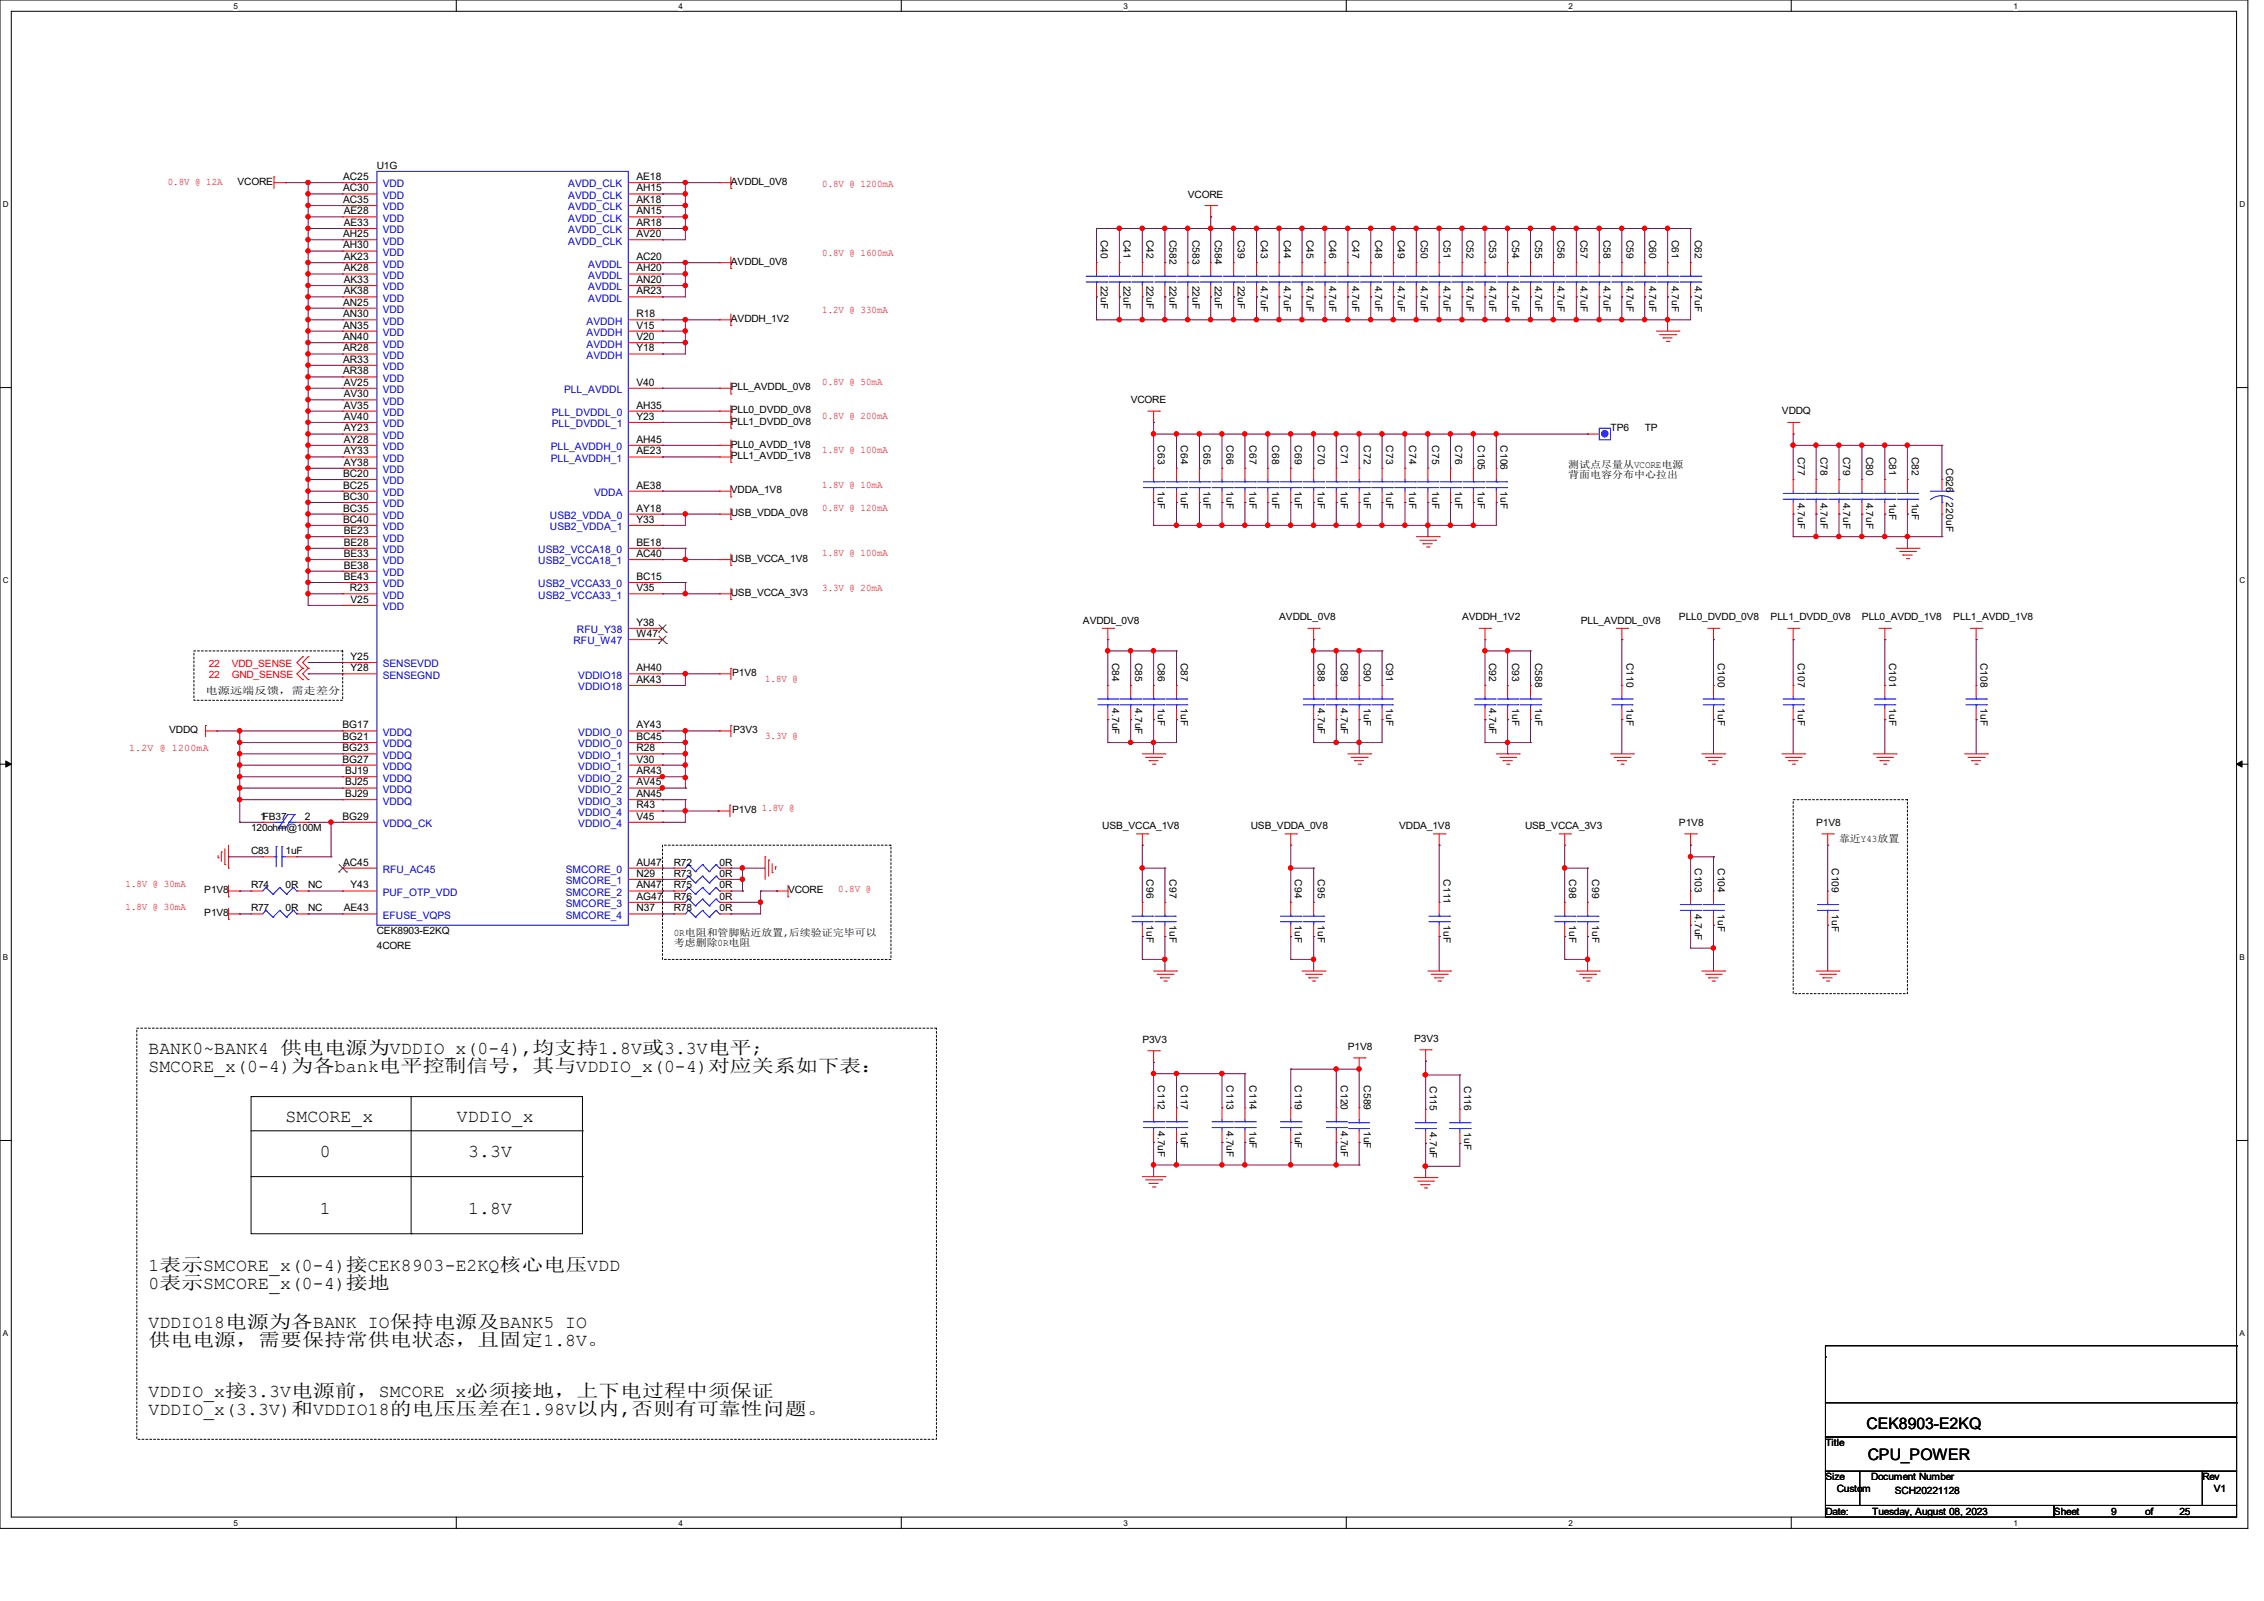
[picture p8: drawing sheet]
<svg xmlns="http://www.w3.org/2000/svg" width="297mm" height="210mm" viewBox="0 0 297 210" stroke-linecap="round" stroke-linejoin="round" font-family="sans-serif">
<defs><g id="words">
<g font-size="2.4">
<text x="19.5" y="138.3">BANK0~BANK4 供电电源为VDDIO_x(0-4),均支持1.8V或3.3V电平;</text>
<text x="19.5" y="140.6">SMCORE_x(0-4)为各bank电平控制信号，其与VDDIO_x(0-4)对应关系如下表：</text>
<text x="37.5" y="147.2">SMCORE_x</text>
<text x="59.9" y="147.2">VDDIO_x</text>
<text x="42" y="151.8">0</text>
<text x="61.4" y="151.8">3.3V</text>
<text x="42" y="159.3">1</text>
<text x="61.4" y="159.3">1.8V</text>
<text x="19.5" y="166.8">1表示SMCORE_x(0-4)接CEK8903-E2KQ核心电压VDD</text>
<text x="19.5" y="169.1">0表示SMCORE_x(0-4)接地</text>
<text x="19.5" y="174.2">VDDIO18电源为各BANK IO保持电源及BANK5 IO</text>
<text x="19.5" y="176.6">供电电源，需要保持常供电状态，且固定1.8V。</text>
<text x="19.5" y="183.2">VDDIO_x接3.3V电源前，SMCORE_x必须接地，上下电过程中须保证</text>
<text x="19.5" y="185.6">VDDIO_x(3.3V)和VDDIO18的电压压差在1.98V以内,否则有可靠性问题。</text>
</g>
<g font-size="2.1">
<text x="244.9" y="187.4">CEK8903-E2KQ</text>
<text x="245" y="191.5">CPU_POWER</text>
</g>
<g font-size="1.4">
<text x="45" y="23.6">AC25</text>
<text x="83.5" y="23.6">AE18</text>
<text x="45" y="25.1">AC30</text>
<text x="45" y="26.6">AC35</text>
<text x="45.1" y="28.1">AE28</text>
<text x="45.1" y="29.6">AE33</text>
<text x="83.5" y="25.1">AH15</text>
<text x="83.5" y="26.6">AK18</text>
<text x="83.5" y="28.1">AN15</text>
<text x="83.5" y="29.6">AR18</text>
<text x="45" y="31.1">AH25</text>
<text x="45" y="32.6">AH30</text>
<text x="45.1" y="34.1">AK23</text>
<text x="45.1" y="35.6">AK28</text>
<text x="83.5" y="34.1">AC20</text>
<text x="83.5" y="35.6">AH20</text>
<text x="83.5" y="31.1">AV20</text>
<text x="45" y="40.1">AN25</text>
<text x="45" y="41.6">AN30</text>
<text x="45.1" y="37.1">AK33</text>
<text x="45.1" y="38.6">AK38</text>
<text x="83.5" y="37.1">AN20</text>
<text x="83.5" y="38.6">AR23</text>
<text x="83.5" y="41.6">R18</text>
<text x="45" y="43.1">AN35</text>
<text x="45" y="44.6">AN40</text>
<text x="45" y="46.1">AR28</text>
<text x="45" y="47.6">AR33</text>
<text x="83.5" y="43.1">V15</text>
<text x="83.5" y="44.6">V20</text>
<text x="83.5" y="46.1">Y18</text>
<text x="45" y="49.1">AR38</text>
<text x="45.1" y="50.6">AV25</text>
<text x="45.1" y="52.1">AV30</text>
<text x="45.1" y="53.6">AV35</text>
<text x="83.5" y="53.6">AH35</text>
<text x="83.5" y="50.6">V40</text>
<text x="45.1" y="55.1">AV40</text>
<text x="45.1" y="56.6">AY23</text>
<text x="45.1" y="58.1">AY28</text>
<text x="45.1" y="59.6">AY33</text>
<text x="83.5" y="59.6">AE23</text>
<text x="83.5" y="58.1">AH45</text>
<text x="83.5" y="55.1">Y23</text>
<text x="45" y="62.6">BC20</text>
<text x="45" y="64.1">BC25</text>
<text x="45" y="65.6">BC30</text>
<text x="45.1" y="61.1">AY38</text>
<text x="83.5" y="64.1">AE38</text>
<text x="45" y="67.1">BC35</text>
<text x="45" y="68.6">BC40</text>
<text x="45.1" y="70.1">BE23</text>
<text x="45.1" y="71.6">BE28</text>
<text x="83.5" y="67.1">AY18</text>
<text x="83.5" y="71.6">BE18</text>
<text x="83.5" y="68.6">Y33</text>
<text x="45.1" y="73.1">BE33</text>
<text x="45.1" y="74.6">BE38</text>
<text x="45.1" y="76.1">BE43</text>
<text x="45.9" y="77.6">R23</text>
<text x="83.5" y="73.1">AC40</text>
<text x="83.5" y="76.1">BC15</text>
<text x="83.5" y="77.6">V35</text>
<text x="46" y="79.1">V25</text>
<text x="83.5" y="83.6">W47</text>
<text x="83.5" y="82.1">Y38</text>
<text x="46" y="86.6">Y25</text>
<text x="46" y="88.1">Y28</text>
<text x="83.5" y="88.1">AH40</text>
<text x="83.5" y="89.6">AK43</text>
<text x="44.9" y="95.5">BG17</text>
<text x="83.5" y="95.5">AY43</text>
<text x="44.9" y="97.1">BG21</text>
<text x="44.9" y="98.6">BG23</text>
<text x="44.9" y="100">BG27</text>
<text x="45.3" y="101.6">BJ19</text>
<text x="83.5" y="101.6">AR43</text>
<text x="83.5" y="97.1">BC45</text>
<text x="83.5" y="98.6">R28</text>
<text x="83.5" y="100">V30</text>
<text x="34.1" y="107.5">1FB37</text>
<text x="40" y="107.5">2</text>
<text x="44.9" y="107.5">BG29</text>
<text x="45.3" y="103">BJ25</text>
<text x="45.3" y="104.6">BJ29</text>
<text x="83.5" y="104.6">AN45</text>
<text x="83.5" y="103">AV45</text>
<text x="83.5" y="106">R43</text>
<text x="83.5" y="107.5">V45</text>
<text x="45" y="113.5">AC45</text>
<text x="83.5" y="113.5">AU47</text>
<text x="45.1" y="119.5">AE43</text>
<text x="46" y="116.5">Y43</text>
<text x="83.5" y="118">AG47</text>
<text x="83.5" y="116.5">AN47</text>
<text x="83.5" y="115">N29</text>
<text x="83.5" y="119.5">N37</text>
</g>
<g font-size="1.4" fill="#00c">
<text x="50.2" y="24.6">VDD</text>
<text x="50.2" y="26.1">VDD</text>
<text x="50.2" y="27.6">VDD</text>
<text x="50.2" y="29.1">VDD</text>
<text x="74.6" y="24.6">AVDD_CLK</text>
<text x="74.6" y="26.1">AVDD_CLK</text>
<text x="74.6" y="27.6">AVDD_CLK</text>
<text x="74.6" y="29.1">AVDD_CLK</text>
<text x="50.2" y="30.6">VDD</text>
<text x="50.2" y="32.1">VDD</text>
<text x="50.2" y="33.6">VDD</text>
<text x="50.2" y="35.1">VDD</text>
<text x="74.6" y="30.6">AVDD_CLK</text>
<text x="74.6" y="32.1">AVDD_CLK</text>
<text x="77.2" y="35.1">AVDDL</text>
<text x="50.2" y="36.6">VDD</text>
<text x="50.2" y="38.1">VDD</text>
<text x="50.2" y="39.6">VDD</text>
<text x="50.2" y="41.1">VDD</text>
<text x="77.2" y="36.6">AVDDL</text>
<text x="77.2" y="38.1">AVDDL</text>
<text x="77.2" y="39.6">AVDDL</text>
<text x="50.2" y="42.6">VDD</text>
<text x="50.2" y="44.1">VDD</text>
<text x="50.2" y="45.6">VDD</text>
<text x="50.2" y="47.1">VDD</text>
<text x="77" y="42.6">AVDDH</text>
<text x="77" y="44.1">AVDDH</text>
<text x="77" y="45.6">AVDDH</text>
<text x="77" y="47.1">AVDDH</text>
<text x="50.2" y="48.6">VDD</text>
<text x="50.2" y="50.1">VDD</text>
<text x="50.2" y="51.6">VDD</text>
<text x="50.2" y="53.1">VDD</text>
<text x="74" y="51.6">PLL_AVDDL</text>
<text x="50.2" y="54.6">VDD</text>
<text x="50.2" y="56">VDD</text>
<text x="50.2" y="57.6">VDD</text>
<text x="50.2" y="59.1">VDD</text>
<text x="72.3" y="59.1">PLL_AVDDH_0</text>
<text x="72.4" y="54.6">PLL_DVDDL_0</text>
<text x="72.4" y="56">PLL_DVDDL_1</text>
<text x="50.2" y="60.6">VDD</text>
<text x="50.2" y="62.1">VDD</text>
<text x="50.2" y="63.5">VDD</text>
<text x="50.2" y="65.1">VDD</text>
<text x="72.3" y="60.6">PLL_AVDDH_1</text>
<text x="77.9" y="65.1">VDDA</text>
<text x="50.2" y="66.5">VDD</text>
<text x="50.2" y="68.1">VDD</text>
<text x="50.2" y="69.6">VDD</text>
<text x="50.2" y="71">VDD</text>
<text x="72.1" y="68.1">USB2_VDDA_0</text>
<text x="72.1" y="69.6">USB2_VDDA_1</text>
<text x="50.2" y="72.6">VDD</text>
<text x="50.2" y="74">VDD</text>
<text x="50.2" y="75.6">VDD</text>
<text x="50.2" y="77">VDD</text>
<text x="70.6" y="74">USB2_VCCA18_1</text>
<text x="70.6" y="77">USB2_VCCA33_0</text>
<text x="70.6" y="72.6">USB2_VCCA18_0</text>
<text x="50.2" y="78.5">VDD</text>
<text x="50.2" y="80.1">VDD</text>
<text x="70.6" y="78.5">USB2_VCCA33_1</text>
<text x="75.7" y="83.1">RFU_Y38</text>
<text x="50.2" y="87.5">SENSEVDD</text>
<text x="50.2" y="89">SENSEGND</text>
<text x="75.2" y="84.5">RFU_W47</text>
<text x="75.9" y="89">VDDIO18</text>
<text x="75.9" y="90.6">VDDIO18</text>
<text x="50.2" y="96.5">VDDQ</text>
<text x="50.2" y="98">VDDQ</text>
<text x="50.2" y="99.5">VDDQ</text>
<text x="50.2" y="101">VDDQ</text>
<text x="75.9" y="96.5">VDDIO_0</text>
<text x="75.9" y="98">VDDIO_0</text>
<text x="75.9" y="99.5">VDDIO_1</text>
<text x="75.9" y="101">VDDIO_1</text>
<text x="50.2" y="102.5">VDDQ</text>
<text x="50.2" y="104">VDDQ</text>
<text x="50.2" y="105.5">VDDQ</text>
<text x="75.9" y="105.5">VDDIO_3</text>
<text x="75.9" y="102.5">VDDIO_2</text>
<text x="75.9" y="104">VDDIO_2</text>
<text x="75.9" y="107">VDDIO_4</text>
<text x="50.2" y="108.5">VDDQ_CK</text>
<text x="75.9" y="108.5">VDDIO_4</text>
<text x="50.2" y="114.5">RFU_AC45</text>
<text x="50.2" y="117.5">PUF_OTP_VDD</text>
<text x="74.2" y="119">SMCORE_3</text>
<text x="74.2" y="117.5">SMCORE_2</text>
<text x="74.2" y="114.5">SMCORE_0</text>
<text x="74.2" y="116">SMCORE_1</text>
<text x="50.2" y="120.5">EFUSE_VQPS</text>
<text x="74.2" y="120.5">SMCORE_4</text>
</g>
<g font-size="1.3">
<text x="49.4" y="22.1">U1G</text>
<text x="31.2" y="24.3">VCORE</text>
<text x="95.9" y="24.3">AVDDL_0V8</text>
<text x="155.8" y="25.9">VCORE</text>
<text x="95.9" y="34.8">AVDDL_0V8</text>
<text x="144.4" y="31.5" transform="rotate(90 144.4 31.5)">C40</text>
<text x="147.4" y="31.5" transform="rotate(90 147.4 31.5)">C41</text>
<text x="150.4" y="31.5" transform="rotate(90 150.4 31.5)">C42</text>
<text x="153.4" y="31.5" transform="rotate(90 153.4 31.5)">C582</text>
<text x="156.4" y="31.5" transform="rotate(90 156.4 31.5)">C583</text>
<text x="159.4" y="31.5" transform="rotate(90 159.4 31.5)">C584</text>
<text x="162.4" y="31.5" transform="rotate(90 162.4 31.5)">C39</text>
<text x="165.4" y="31.5" transform="rotate(90 165.4 31.5)">C43</text>
<text x="168.4" y="31.5" transform="rotate(90 168.4 31.5)">C44</text>
<text x="171.4" y="31.5" transform="rotate(90 171.4 31.5)">C45</text>
<text x="174.4" y="31.5" transform="rotate(90 174.4 31.5)">C46</text>
<text x="177.4" y="31.5" transform="rotate(90 177.4 31.5)">C47</text>
<text x="180.4" y="31.5" transform="rotate(90 180.4 31.5)">C48</text>
<text x="183.4" y="31.5" transform="rotate(90 183.4 31.5)">C49</text>
<text x="186.4" y="31.5" transform="rotate(90 186.4 31.5)">C50</text>
<text x="189.4" y="31.5" transform="rotate(90 189.4 31.5)">C51</text>
<text x="192.4" y="31.5" transform="rotate(90 192.4 31.5)">C52</text>
<text x="195.4" y="31.5" transform="rotate(90 195.4 31.5)">C53</text>
<text x="198.4" y="31.5" transform="rotate(90 198.4 31.5)">C54</text>
<text x="201.4" y="31.5" transform="rotate(90 201.4 31.5)">C55</text>
<text x="204.3" y="31.5" transform="rotate(90 204.3 31.5)">C56</text>
<text x="207.4" y="31.5" transform="rotate(90 207.4 31.5)">C57</text>
<text x="210.4" y="31.5" transform="rotate(90 210.4 31.5)">C58</text>
<text x="213.4" y="31.5" transform="rotate(90 213.4 31.5)">C59</text>
<text x="216.4" y="31.5" transform="rotate(90 216.4 31.5)">C60</text>
<text x="219.3" y="31.5" transform="rotate(90 219.3 31.5)">C61</text>
<text x="222.3" y="31.5" transform="rotate(90 222.3 31.5)">C62</text>
<text x="144.4" y="37.5" transform="rotate(90 144.4 37.5)">22uF</text>
<text x="147.4" y="37.5" transform="rotate(90 147.4 37.5)">22uF</text>
<text x="150.4" y="37.5" transform="rotate(90 150.4 37.5)">22uF</text>
<text x="153.4" y="37.5" transform="rotate(90 153.4 37.5)">22uF</text>
<text x="156.4" y="37.5" transform="rotate(90 156.4 37.5)">22uF</text>
<text x="159.4" y="37.5" transform="rotate(90 159.4 37.5)">22uF</text>
<text x="162.4" y="37.5" transform="rotate(90 162.4 37.5)">22uF</text>
<text x="165.4" y="37.5" transform="rotate(90 165.4 37.5)">4.7uF</text>
<text x="168.4" y="37.5" transform="rotate(90 168.4 37.5)">4.7uF</text>
<text x="171.4" y="37.5" transform="rotate(90 171.4 37.5)">4.7uF</text>
<text x="174.4" y="37.5" transform="rotate(90 174.4 37.5)">4.7uF</text>
<text x="177.4" y="37.5" transform="rotate(90 177.4 37.5)">4.7uF</text>
<text x="180.4" y="37.5" transform="rotate(90 180.4 37.5)">4.7uF</text>
<text x="183.4" y="37.5" transform="rotate(90 183.4 37.5)">4.7uF</text>
<text x="186.4" y="37.5" transform="rotate(90 186.4 37.5)">4.7uF</text>
<text x="189.4" y="37.5" transform="rotate(90 189.4 37.5)">4.7uF</text>
<text x="192.4" y="37.5" transform="rotate(90 192.4 37.5)">4.7uF</text>
<text x="195.4" y="37.5" transform="rotate(90 195.4 37.5)">4.7uF</text>
<text x="198.4" y="37.5" transform="rotate(90 198.4 37.5)">4.7uF</text>
<text x="201.4" y="37.5" transform="rotate(90 201.4 37.5)">4.7uF</text>
<text x="204.3" y="37.5" transform="rotate(90 204.3 37.5)">4.7uF</text>
<text x="207.4" y="37.5" transform="rotate(90 207.4 37.5)">4.7uF</text>
<text x="210.4" y="37.5" transform="rotate(90 210.4 37.5)">4.7uF</text>
<text x="213.4" y="37.5" transform="rotate(90 213.4 37.5)">4.7uF</text>
<text x="216.4" y="37.5" transform="rotate(90 216.4 37.5)">4.7uF</text>
<text x="219.3" y="37.5" transform="rotate(90 219.3 37.5)">4.7uF</text>
<text x="222.3" y="37.5" transform="rotate(90 222.3 37.5)">4.7uF</text>
<text x="95.9" y="42.2">AVDDH_1V2</text>
<text x="95.9" y="51.2">PLL_AVDDL_0V8</text>
<text x="148.3" y="52.9">VCORE</text>
<text x="95.9" y="54.2">PLL0_DVDD_0V8</text>
<text x="95.9" y="55.7">PLL1_DVDD_0V8</text>
<text x="95.9" y="58.7">PLL0_AVDD_1V8</text>
<text x="151.9" y="58.4" transform="rotate(90 151.9 58.4)">C63</text>
<text x="154.9" y="58.4" transform="rotate(90 154.9 58.4)">C64</text>
<text x="157.9" y="58.4" transform="rotate(90 157.9 58.4)">C65</text>
<text x="160.9" y="58.4" transform="rotate(90 160.9 58.4)">C66</text>
<text x="163.9" y="58.4" transform="rotate(90 163.9 58.4)">C67</text>
<text x="166.9" y="58.4" transform="rotate(90 166.9 58.4)">C68</text>
<text x="169.9" y="58.4" transform="rotate(90 169.9 58.4)">C69</text>
<text x="172.9" y="58.4" transform="rotate(90 172.9 58.4)">C70</text>
<text x="175.9" y="58.4" transform="rotate(90 175.9 58.4)">C71</text>
<text x="178.9" y="58.4" transform="rotate(90 178.9 58.4)">C72</text>
<text x="181.9" y="58.4" transform="rotate(90 181.9 58.4)">C73</text>
<text x="184.9" y="58.4" transform="rotate(90 184.9 58.4)">C74</text>
<text x="187.9" y="58.4" transform="rotate(90 187.9 58.4)">C75</text>
<text x="190.9" y="58.4" transform="rotate(90 190.9 58.4)">C76</text>
<text x="193.9" y="58.4" transform="rotate(90 193.9 58.4)">C105</text>
<text x="196.9" y="58.4" transform="rotate(90 196.9 58.4)">C106</text>
<text x="211.3" y="56.6">TP6</text>
<text x="215.8" y="56.6">TP</text>
<text x="233.8" y="54.4">VDDQ</text>
<text x="235.8" y="59.9" transform="rotate(90 235.8 59.9)">C77</text>
<text x="238.8" y="59.9" transform="rotate(90 238.8 59.9)">C78</text>
<text x="241.8" y="59.9" transform="rotate(90 241.8 59.9)">C79</text>
<text x="244.8" y="59.9" transform="rotate(90 244.8 59.9)">C80</text>
<text x="247.8" y="59.9" transform="rotate(90 247.8 59.9)">C81</text>
<text x="250.8" y="59.9" transform="rotate(90 250.8 59.9)">C82</text>
<text x="95.9" y="60.2">PLL1_AVDD_1V8</text>
<text x="95.9" y="64.7">VDDA_1V8</text>
<text x="151.9" y="64.4" transform="rotate(90 151.9 64.4)">1uF</text>
<text x="154.9" y="64.4" transform="rotate(90 154.9 64.4)">1uF</text>
<text x="157.9" y="64.4" transform="rotate(90 157.9 64.4)">1uF</text>
<text x="160.9" y="64.4" transform="rotate(90 160.9 64.4)">1uF</text>
<text x="163.9" y="64.4" transform="rotate(90 163.9 64.4)">1uF</text>
<text x="166.9" y="64.4" transform="rotate(90 166.9 64.4)">1uF</text>
<text x="169.9" y="64.4" transform="rotate(90 169.9 64.4)">1uF</text>
<text x="172.9" y="64.4" transform="rotate(90 172.9 64.4)">1uF</text>
<text x="175.9" y="64.4" transform="rotate(90 175.9 64.4)">1uF</text>
<text x="178.9" y="64.4" transform="rotate(90 178.9 64.4)">1uF</text>
<text x="181.9" y="64.4" transform="rotate(90 181.9 64.4)">1uF</text>
<text x="184.9" y="64.4" transform="rotate(90 184.9 64.4)">1uF</text>
<text x="187.9" y="64.4" transform="rotate(90 187.9 64.4)">1uF</text>
<text x="190.9" y="64.4" transform="rotate(90 190.9 64.4)">1uF</text>
<text x="193.9" y="64.4" transform="rotate(90 193.9 64.4)">1uF</text>
<text x="196.9" y="64.4" transform="rotate(90 196.9 64.4)">1uF</text>
<text x="205.7" y="61.4">测试点尽量从VCORE电源</text>
<text x="205.7" y="62.7">背面电容分布中心拉出</text>
<text x="235.8" y="65.9" transform="rotate(90 235.8 65.9)">4.7uF</text>
<text x="238.8" y="65.9" transform="rotate(90 238.8 65.9)">4.7uF</text>
<text x="241.8" y="65.9" transform="rotate(90 241.8 65.9)">4.7uF</text>
<text x="244.8" y="65.9" transform="rotate(90 244.8 65.9)">4.7uF</text>
<text x="247.8" y="65.9" transform="rotate(90 247.8 65.9)">1uF</text>
<text x="250.8" y="65.9" transform="rotate(90 250.8 65.9)">1uF</text>
<text x="255.3" y="61.4" transform="rotate(90 255.3 61.4)">C626</text>
<text x="255.3" y="65.9" transform="rotate(90 255.3 65.9)">220uF</text>
<text x="95.9" y="67.7">USB_VDDA_0V8</text>
<text x="95.9" y="73.7">USB_VCCA_1V8</text>
<text x="95.9" y="78.2">USB_VCCA_3V3</text>
<text x="142.1" y="81.8">AVDDL_0V8</text>
<text x="167.8" y="81.4">AVDDL_0V8</text>
<text x="191.8" y="81.4">AVDDH_1V2</text>
<text x="207.4" y="81.8">PLL_AVDDL_0V8</text>
<text x="220.3" y="81.4">PLL0_DVDD_0V8</text>
<text x="232.3" y="81.4">PLL1_DVDD_0V8</text>
<text x="244.3" y="81.4">PLL0_AVDD_1V8</text>
<text x="256.2" y="81.4">PLL1_AVDD_1V8</text>
<text x="96.1" y="88.7">P1V8</text>
<text x="145.9" y="86.9" transform="rotate(90 145.9 86.9)">C84</text>
<text x="148.9" y="86.9" transform="rotate(90 148.9 86.9)">C85</text>
<text x="151.9" y="86.9" transform="rotate(90 151.9 86.9)">C86</text>
<text x="154.9" y="86.9" transform="rotate(90 154.9 86.9)">C87</text>
<text x="172.9" y="86.9" transform="rotate(90 172.9 86.9)">C88</text>
<text x="175.9" y="86.9" transform="rotate(90 175.9 86.9)">C89</text>
<text x="178.9" y="86.9" transform="rotate(90 178.9 86.9)">C90</text>
<text x="181.9" y="86.9" transform="rotate(90 181.9 86.9)">C91</text>
<text x="195.4" y="86.9" transform="rotate(90 195.4 86.9)">C92</text>
<text x="198.4" y="86.9" transform="rotate(90 198.4 86.9)">C93</text>
<text x="201.4" y="86.9" transform="rotate(90 201.4 86.9)">C588</text>
<text x="213.4" y="86.9" transform="rotate(90 213.4 86.9)">C110</text>
<text x="225.3" y="86.9" transform="rotate(90 225.3 86.9)">C100</text>
<text x="235.8" y="86.9" transform="rotate(90 235.8 86.9)">C107</text>
<text x="247.8" y="86.9" transform="rotate(90 247.8 86.9)">C101</text>
<text x="259.8" y="86.9" transform="rotate(90 259.8 86.9)">C108</text>
<text x="27" y="91">电源远端反馈，需走差分</text>
<text x="145.9" y="92.9" transform="rotate(90 145.9 92.9)">4.7uF</text>
<text x="148.9" y="92.9" transform="rotate(90 148.9 92.9)">4.7uF</text>
<text x="151.9" y="92.9" transform="rotate(90 151.9 92.9)">1uF</text>
<text x="154.9" y="92.9" transform="rotate(90 154.9 92.9)">1uF</text>
<text x="172.9" y="92.9" transform="rotate(90 172.9 92.9)">4.7uF</text>
<text x="175.9" y="92.9" transform="rotate(90 175.9 92.9)">4.7uF</text>
<text x="178.9" y="92.9" transform="rotate(90 178.9 92.9)">1uF</text>
<text x="181.9" y="92.9" transform="rotate(90 181.9 92.9)">1uF</text>
<text x="195.4" y="92.9" transform="rotate(90 195.4 92.9)">4.7uF</text>
<text x="198.4" y="92.9" transform="rotate(90 198.4 92.9)">1uF</text>
<text x="201.4" y="92.9" transform="rotate(90 201.4 92.9)">1uF</text>
<text x="213.4" y="92.9" transform="rotate(90 213.4 92.9)">1uF</text>
<text x="225.3" y="92.9" transform="rotate(90 225.3 92.9)">1uF</text>
<text x="235.8" y="92.9" transform="rotate(90 235.8 92.9)">1uF</text>
<text x="247.8" y="92.9" transform="rotate(90 247.8 92.9)">1uF</text>
<text x="259.8" y="92.9" transform="rotate(90 259.8 92.9)">1uF</text>
<text x="22.2" y="96.2">VDDQ</text>
<text x="96.2" y="96.2">P3V3</text>
<text x="96.1" y="106.7">P1V8</text>
<text x="32.9" y="112.1">C83</text>
<text x="32.9" y="109.1">120ohm@100M</text>
<text x="37.5" y="112.1">1uF</text>
<text x="88.4" y="113.6">R72</text>
<text x="94.4" y="113.6">0R</text>
<text x="144.6" y="108.8">USB_VCCA_1V8</text>
<text x="164.1" y="108.8">USB_VDDA_0V8</text>
<text x="183.6" y="108.8">VDDA_1V8</text>
<text x="200.1" y="108.8">USB_VCCA_3V3</text>
<text x="220.3" y="108.3">P1V8</text>
<text x="222.3" y="113.9" transform="rotate(90 222.3 113.9)">C103</text>
<text x="225.3" y="113.9" transform="rotate(90 225.3 113.9)">C104</text>
<text x="238.3" y="108.3">P1V8</text>
<text x="240.3" y="113.9" transform="rotate(90 240.3 113.9)">C109</text>
<text x="241.3" y="110.4">靠近Y43放置</text>
<text x="26.8" y="117.2">P1V8</text>
<text x="32.9" y="119.6">R77</text>
<text x="32.9" y="116.5">R74</text>
<text x="37.5" y="119.6">0R</text>
<text x="37.5" y="116.5">0R</text>
<text x="40.4" y="119.6">NC</text>
<text x="40.4" y="116.5">NC</text>
<text x="88.4" y="115.1">R73</text>
<text x="88.4" y="119.6">R78</text>
<text x="88.4" y="118.1">R76</text>
<text x="88.4" y="116.5">R75</text>
<text x="94.4" y="115.1">0R</text>
<text x="94.4" y="119.6">0R</text>
<text x="94.4" y="118.1">0R</text>
<text x="94.4" y="116.5">0R</text>
<text x="103.4" y="117.2">VCORE</text>
<text x="150.4" y="115.4" transform="rotate(90 150.4 115.4)">C96</text>
<text x="153.4" y="115.4" transform="rotate(90 153.4 115.4)">C97</text>
<text x="169.9" y="115.4" transform="rotate(90 169.9 115.4)">C94</text>
<text x="172.9" y="115.4" transform="rotate(90 172.9 115.4)">C95</text>
<text x="189.4" y="115.4" transform="rotate(90 189.4 115.4)">C111</text>
<text x="205.9" y="115.4" transform="rotate(90 205.9 115.4)">C98</text>
<text x="208.9" y="115.4" transform="rotate(90 208.9 115.4)">C99</text>
<text x="222.3" y="119.9" transform="rotate(90 222.3 119.9)">4.7uF</text>
<text x="225.3" y="119.9" transform="rotate(90 225.3 119.9)">1uF</text>
<text x="240.3" y="119.9" transform="rotate(90 240.3 119.9)">1uF</text>
<text x="26.8" y="120.1">P1V8</text>
<text x="49.4" y="122.6">CEK8903-E2KQ</text>
<text x="49.4" y="124.5">4CORE</text>
<text x="88.4" y="122.7">0R电阻和管脚贴近放置,后续验证完毕可以</text>
<text x="88.4" y="124">考虑删除0R电阻</text>
<text x="150.4" y="121.4" transform="rotate(90 150.4 121.4)">1uF</text>
<text x="153.4" y="121.4" transform="rotate(90 153.4 121.4)">1uF</text>
<text x="169.9" y="121.4" transform="rotate(90 169.9 121.4)">1uF</text>
<text x="172.9" y="121.4" transform="rotate(90 172.9 121.4)">1uF</text>
<text x="189.4" y="121.4" transform="rotate(90 189.4 121.4)">1uF</text>
<text x="205.9" y="121.4" transform="rotate(90 205.9 121.4)">1uF</text>
<text x="208.9" y="121.4" transform="rotate(90 208.9 121.4)">1uF</text>
<text x="149.9" y="136.8">P3V3</text>
<text x="176.8" y="137.7">P1V8</text>
<text x="185.5" y="136.7">P3V3</text>
<text x="151.9" y="142.4" transform="rotate(90 151.9 142.4)">C112</text>
<text x="154.9" y="142.4" transform="rotate(90 154.9 142.4)">C117</text>
<text x="160.9" y="142.4" transform="rotate(90 160.9 142.4)">C113</text>
<text x="163.9" y="142.4" transform="rotate(90 163.9 142.4)">C114</text>
<text x="169.9" y="142.4" transform="rotate(90 169.9 142.4)">C119</text>
<text x="175.9" y="142.4" transform="rotate(90 175.9 142.4)">C120</text>
<text x="178.9" y="142.4" transform="rotate(90 178.9 142.4)">C589</text>
<text x="187.6" y="142.5" transform="rotate(90 187.6 142.5)">C115</text>
<text x="192.1" y="142.5" transform="rotate(90 192.1 142.5)">C116</text>
<text x="151.9" y="148.3" transform="rotate(90 151.9 148.3)">4.7uF</text>
<text x="154.9" y="148.3" transform="rotate(90 154.9 148.3)">1uF</text>
<text x="160.9" y="148.3" transform="rotate(90 160.9 148.3)">4.7uF</text>
<text x="163.9" y="148.3" transform="rotate(90 163.9 148.3)">1uF</text>
<text x="169.9" y="148.3" transform="rotate(90 169.9 148.3)">1uF</text>
<text x="175.9" y="148.3" transform="rotate(90 175.9 148.3)">4.7uF</text>
<text x="178.9" y="148.3" transform="rotate(90 178.9 148.3)">1uF</text>
<text x="187.6" y="148.5" transform="rotate(90 187.6 148.5)">4.7uF</text>
<text x="192.1" y="148.5" transform="rotate(90 192.1 148.5)">1uF</text>
<text x="239.5" y="189.7">Title</text>
<text x="239.5" y="194.2">Size</text>
<text x="241" y="195.7">Custom</text>
<text x="245.5" y="194.2">Document Number</text>
<text x="248.6" y="196">SCH20221128</text>
<text x="288.9" y="194.2">Rev</text>
<text x="290.4" y="195.7">V1</text>
<text x="239.5" y="198.7">Date:</text>
<text x="245.6" y="198.7">Tuesday, August 08, 2023</text>
<text x="269.5" y="198.7">Sheet</text>
<text x="276.9" y="198.7">9</text>
<text x="281.4" y="198.7">of</text>
<text x="285.9" y="198.7">25</text>
</g>
<g font-size="1.3" fill="#f00">
<text x="22" y="24.3">0.8V @ 12A</text>
<text x="107.9" y="24.6">0.8V @ 1200mA</text>
<text x="107.9" y="33.6">0.8V @ 1600mA</text>
<text x="107.9" y="41.1">1.2V @ 330mA</text>
<text x="107.9" y="50.5">0.8V @ 50mA</text>
<text x="107.9" y="55">0.8V @ 200mA</text>
<text x="107.9" y="59.5">1.8V @ 100mA</text>
<text x="107.9" y="64">1.8V @ 10mA</text>
<text x="107.9" y="67">0.8V @ 120mA</text>
<text x="107.9" y="73">1.8V @ 100mA</text>
<text x="107.9" y="77.5">3.3V @ 20mA</text>
<text x="27.4" y="87.5">22</text>
<text x="27.4" y="89">22</text>
<text x="30.4" y="87.5">VDD_SENSE</text>
<text x="30.4" y="89">GND_SENSE</text>
<text x="100.4" y="89.5">1.8V @</text>
<text x="16.9" y="98.5">1.2V @ 1200mA</text>
<text x="100.4" y="96.9">3.3V @</text>
<text x="99.9" y="106.4">1.8V @</text>
<text x="16.5" y="116.4">1.8V @ 30mA</text>
<text x="16.5" y="119.4">1.8V @ 30mA</text>
<text x="110" y="117.1">0.8V @</text>
</g>
<g font-size="1.1">
<text x="30.6" y="1.1">5</text>
<text x="89" y="1.1">4</text>
<text x="147.4" y="1.1">3</text>
<text x="205.8" y="1.1">2</text>
<text x="264.2" y="1.1">1</text>
<text x=".4" y="27.1">D</text>
<text x="293.8" y="27.1">D</text>
<text x=".4" y="76.5">C</text>
<text x="293.8" y="76.5">C</text>
<text x=".4" y="125.9">B</text>
<text x="293.8" y="125.9">B</text>
<text x=".4" y="175.3">A</text>
<text x="293.8" y="175.3">A</text>
<text x="30.6" y="200.2">5</text>
<text x="89" y="200.2">4</text>
<text x="147.4" y="200.2">3</text>
<text x="205.8" y="200.2">2</text>
<text x="264.2" y="200.2">1</text>
</g>
</g></defs>
<path d="M0 0h294.9v200.5h-294.9zM1.5 1.5h291.9v197.5h-291.9z" fill="none" stroke="#000" stroke-width=".13"/>
<g fill="#fff">
<path d="M30.6 .2h.6v1.2h-.6z"/>
<path d="M30.6 199.2h.6v1.2h-.6z"/>
</g>
<path d="M59.9 0v1.5M59.9 199v1.5" fill="none" stroke="#000" stroke-width=".13"/>
<g fill="#fff">
<path d="M89 .2h.6v1.2h-.6z"/>
<path d="M89 199.2h.6v1.2h-.6z"/>
</g>
<path d="M118.2 0v1.5M118.2 199v1.5" fill="none" stroke="#000" stroke-width=".13"/>
<g fill="#fff">
<path d="M147.4 .2h.6v1.2h-.6z"/>
<path d="M147.4 199.2h.6v1.2h-.6z"/>
</g>
<path d="M176.6 0v1.5M176.6 199v1.5" fill="none" stroke="#000" stroke-width=".13"/>
<g fill="#fff">
<path d="M205.8 .2h.6v1.2h-.6z"/>
<path d="M205.8 199.2h.6v1.2h-.6z"/>
</g>
<path d="M235 0v1.5M235 199v1.5" fill="none" stroke="#000" stroke-width=".13"/>
<g fill="#fff">
<path d="M264.2 .2h.6v1.2h-.6z"/>
<path d="M264.2 199.2h.6v1.2h-.6z"/>
<path d="M.4 26.2h.7v1.1h-.7z"/>
<path d="M293.8 26.2h.8v1.1h-.8z"/>
<path d="M.4 75.5h.7v1.2h-.7z"/>
<path d="M293.8 75.5h.8v1.2h-.8z"/>
</g>
<path d="M0 50.8h1.5M293.4 50.8h1.5" fill="none" stroke="#000" stroke-width=".13"/>
<g fill="#fff">
<path d="M.4 124.9h.7v1.2h-.7z"/>
<path d="M293.8 124.9h.7v1.2h-.7z"/>
</g>
<path d="M0 100.2h1.5M293.4 100.2h1.5" fill="none" stroke="#000" stroke-width=".13"/>
<path d="M.8 99.8l.7 .4-.7 .4zM293.4 100.2l.7-.4v.8z" fill="#000" stroke="#000" stroke-width=".13"/>
<g fill="#fff">
<path d="M.4 174.3h.7v1.2h-.7z"/>
<path d="M293.8 174.3h.7v1.2h-.7z"/>
</g>
<g fill="none" stroke="#000" stroke-width=".13">
<path d="M0 149.6h1.5M32.9 143.8h43.5v18h-43.5zM32.9 148.3h43.5M32.9 154.3h43.5M53.9 143.8v18M76.4 148.3h.1M76.4 154.3h.1M293.4 149.6h1.5M53.9 161.8h.1M239.5 178h.1M239.5 176.5h.1M239.5 176.5v7.5"/>
<path d="M239.5 176.5h53.9M293.4 176.5h.1M293.4 176.5v7.5M239.5 184h53.9v4.5h-53.9zM239.5 188.5h53.9v4.5h-53.9zM239.5 193h4.5v4.5h-4.5zM239.5 197.5h30v1.5h-30zM244 193h44.9v4.5h-44.9zM269.5 197.5h23.9v1.5h-23.9zM288.9 193h4.5v4.5h-4.5zM293.4 184h.1"/>
</g>
<path d="M25.4 85.4h19.6v6.5h-19.6zM86.9 110.9h30v15h-30zM235.2 104.9h15v25.4h-15zM17.9 134.9h105v53.9h-105z" fill="none" stroke="#000" stroke-width=".13" stroke-dasharray=".3"/>
<g fill="none" stroke="#f00" stroke-width=".13">
<path d="M35.9 23.2h.1M35.9 24h1.6M35.9 23.2v1.5M37.5 24h.1M45 24h.1M45 25.4h.1M45 27h.1M45 28.4h.1M45 30h.1M45 31.5h.1M45 32.9h.1M45 34.5h.1"/>
<path d="M45 35.9h.1M45 37.5h.1M45 38.9h.1M45 27h4.4M45 24h4.4M45 34.5h4.4M45 25.4h4.4M45 28.4h4.4M45 30h4.4M45 35.9h4.4M45 31.5h4.4M45 32.9h4.4"/>
<path d="M45 37.5h4.4M45 38.9h4.4M82.4 27h4.5M82.4 24h4.5M82.4 34.5h4.5M82.4 25.4h4.5M82.4 28.4h4.5M82.4 30h4.5M82.4 35.9h4.5M82.4 31.5h4.5M82.4 37.5h4.5M82.4 38.9h4.5"/>
<path d="M86.9 34.5h.1M86.9 24h.1M86.9 25.4h.1M86.9 35.9h.1M86.9 27h.1M86.9 28.4h.1M86.9 37.5h.1M86.9 30h.1M86.9 38.9h.1M86.9 31.5h.1M94.4 24h.1M94.4 34.5h.1"/>
<path d="M94.4 24h1.5M94.4 34.5h1.5M95.9 24.7h.1M95.9 35.2h.1M95.9 23.2v1.5M95.9 33.7v1.5M143.8 34.5h.1M143.8 38.9h.1M143.8 34.5v1.4M143.8 37.5v1.4M146.9 34.5h.1M146.9 38.9h.1"/>
<path d="M146.9 34.5v1.4M146.9 37.5v1.4M149.9 34.5h.1M149.9 38.9h.1M149.9 34.5v1.4M149.9 37.5v1.4M152.8 34.5h.1M152.8 38.9h.1M152.8 34.5v1.4M152.8 37.5v1.4M155.8 34.5h.1M155.8 38.9h.1"/>
<path d="M155.8 34.5v1.4M155.8 37.5v1.4M158.1 27h1.5M158.8 28.4h.1M158.8 34.5h.1M158.8 38.9h.1M158.8 27v1.4M158.8 34.5v1.4M158.8 37.5v1.4M159.6 27h.1M161.8 34.5h.1M161.8 38.9h.1"/>
<path d="M161.8 34.5v1.4M161.8 37.5v1.4M164.8 34.5h.1M164.8 38.9h.1M164.8 34.5v1.4M164.8 37.5v1.4M167.8 34.5h.1M167.8 38.9h.1M167.8 34.5v1.4M167.8 37.5v1.4M170.8 34.5h.1M170.8 38.9h.1"/>
<path d="M170.8 34.5v1.4M170.8 37.5v1.4M173.8 34.5h.1M173.8 38.9h.1M173.8 34.5v1.4M173.8 37.5v1.4M176.8 34.5h.1M176.8 38.9h.1M176.8 34.5v1.4M176.8 37.5v1.4M179.8 34.5h.1M179.8 38.9h.1"/>
<path d="M179.8 34.5v1.4M179.8 37.5v1.4M182.8 34.5h.1M182.8 38.9h.1M182.8 34.5v1.4M182.8 37.5v1.4M185.8 34.5h.1M185.8 38.9h.1M185.8 34.5v1.4M185.8 37.5v1.4M188.8 34.5h.1M188.8 38.9h.1"/>
<path d="M188.8 34.5v1.4M188.8 37.5v1.4M191.8 34.5h.1M191.8 38.9h.1M191.8 34.5v1.4M191.8 37.5v1.4M194.8 34.5h.1M194.8 38.9h.1M194.8 34.5v1.4M194.8 37.5v1.4M197.8 34.5h.1M197.8 38.9h.1"/>
<path d="M197.8 34.5v1.4M197.8 37.5v1.4M200.8 34.5h.1M200.8 38.9h.1M200.8 34.5v1.4M200.8 37.5v1.4M203.8 34.5h.1M203.8 38.9h.1M203.8 34.5v1.4M203.8 37.5v1.4M206.8 34.5h.1M206.8 38.9h.1"/>
<path d="M206.8 34.5v1.4M206.8 37.5v1.4M209.8 34.5h.1M209.8 38.9h.1M209.8 34.5v1.4M209.8 37.5v1.4M212.8 34.5h.1M212.8 38.9h.1M212.8 34.5v1.4M212.8 37.5v1.4M215.8 34.5h.1M215.8 38.9h.1"/>
<path d="M215.8 34.5v1.4M215.8 37.5v1.4M218.8 34.5h.1M218.8 38.9h.1M218.8 34.5v1.4M218.8 37.5v1.4M221.8 34.5h.1M221.8 38.9h.1M221.8 34.5v1.4M221.8 37.5v1.4M45 40.4h.1M45 42h.1"/>
<path d="M45 43.4h.1M45 45h.1M45 46.4h.1M45 47.9h.1M45 49.4h.1M45 50.9h.1M45 52.5h.1M45 53.9h.1M45 55.4h.1M45 56.9h.1M45 58.4h.1M45 59.9h.1"/>
<path d="M45 43.4h4.4M45 53.9h4.4M45 55.4h4.4M45 42h4.4M45 50.9h4.4M45 58.4h4.4M45 59.9h4.4M45 56.9h4.4M45 40.4h4.4M45 45h4.4M45 46.4h4.4M45 47.9h4.4"/>
<path d="M45 49.4h4.4M45 52.5h4.4M82.4 43.4h4.5M82.4 53.9h4.5M82.4 55.4h4.5M82.4 42h4.5M82.4 50.9h4.5M82.4 58.4h4.5M82.4 59.9h4.5M82.4 45h4.5M82.4 46.4h4.5M86.9 59.9h.1"/>
<path d="M86.9 53.9h.1M86.9 58.4h.1M86.9 42h.1M86.9 43.4h.1M86.9 45h.1M86.9 50.9h.1M86.9 46.4h.1M86.9 55.4h.1M94.4 42h.1M94.4 50.9h.1M94.4 53.9h.1M94.4 55.4h.1"/>
<path d="M94.4 58.4h.1M94.4 59.9h.1M94.4 53.9h1.5M94.4 55.4h1.5M94.4 42h1.5M94.4 50.9h1.5M94.4 58.4h1.5M94.4 59.9h1.5M95.9 42.7h.1M95.9 51.7h.1M95.9 54.7h.1M95.9 56.2h.1"/>
<path d="M95.9 59.2h.1M95.9 41.2v1.5M95.9 50.2v1.5M95.9 53.2v3M95.9 57.7v3M150.6 53.9h1.5M151.3 55.4h.1M151.3 53.9v1.5M152.1 53.9h.1M208.3 56.9h.1M208.3 56.9h1.5M217.3 43.4h3"/>
<path d="M217.7 43.9h2.1M218.2 44.3h.1M218.2 44.3h1.2M218.6 44.8h.3M218.9 44.8h.1M219.8 43.9h.1M220.3 43.4h.1M234.5 55.4h1.5M235.2 56.9h.1M235.2 55.4v1.5M236 55.4h.1M45 61.4h.1"/>
<path d="M45 62.9h.1M45 64.4h.1M45 65.9h.1M45 67.4h.1M45 68.9h.1M45 70.4h.1M45 71.9h.1M45 73.4h.1M45 74.9h.1M45 76.4h.1M45 77.9h.1M45 79.4h.1"/>
<path d="M45 70.4h4.4M45 71.9h4.4M45 64.4h4.4M45 67.4h4.4M45 73.4h4.4M45 77.9h4.4M45 61.4h4.4M45 76.4h4.4M45 62.9h4.4M45 65.9h4.4M45 68.9h4.4M45 74.9h4.4"/>
<path d="M45 79.4h4.4M82.4 71.9h4.5M82.4 64.4h4.5M82.4 67.4h4.5M82.4 73.4h4.5M82.4 77.9h4.5M82.4 76.4h4.5M82.4 68.9h4.5M86.9 73.4h.1M86.9 64.4h.1M86.9 67.4h.1M86.9 76.4h.1"/>
<path d="M86.9 71.9h.1M86.9 77.9h.1M86.9 68.9h.1M94.4 64.4h.1M94.4 67.4h.1M94.4 73.4h.1M94.4 77.9h.1M94.4 64.4h1.5M94.4 67.4h1.5M94.4 73.4h1.5M94.4 77.9h1.5M95.9 60.7h.1"/>
<path d="M95.9 65.2h.1M95.9 68.2h.1M95.9 74.2h.1M95.9 78.7h.1M95.9 63.7v1.5M95.9 66.7v1.5M95.9 72.7v1.5M95.9 77.2v1.5M151.3 61.4h.1M151.3 65.9h.1M151.3 61.4v1.5M151.3 64.4v1.5"/>
<path d="M154.3 61.4h.1M154.3 65.9h.1M154.3 61.4v1.5M154.3 64.4v1.5M157.4 61.4h.1M157.4 65.9h.1M157.4 61.4v1.5M157.4 64.4v1.5M160.3 61.4h.1M160.3 65.9h.1M160.3 61.4v1.5M160.3 64.4v1.5"/>
<path d="M163.3 61.4h.1M163.3 65.9h.1M163.3 61.4v1.5M163.3 64.4v1.5M166.3 61.4h.1M166.3 65.9h.1M166.3 61.4v1.5M166.3 64.4v1.5M169.3 61.4h.1M169.3 65.9h.1M169.3 61.4v1.5M169.3 64.4v1.5"/>
<path d="M172.3 61.4h.1M172.3 65.9h.1M172.3 61.4v1.5M172.3 64.4v1.5M175.3 61.4h.1M175.3 65.9h.1M175.3 61.4v1.5M175.3 64.4v1.5M178.3 61.4h.1M178.3 65.9h.1M178.3 61.4v1.5M178.3 64.4v1.5"/>
<path d="M181.3 61.4h.1M181.3 65.9h.1M181.3 61.4v1.5M181.3 64.4v1.5M184.3 61.4h.1M184.3 65.9h.1M184.3 61.4v1.5M184.3 64.4v1.5M185.8 70.4h3M186.3 70.9h2M186.7 71.3h.1M186.7 71.3h1.2"/>
<path d="M187.2 71.8h.3M187.3 61.4h.1M187.3 65.9h.1M187.3 61.4v1.5M187.3 64.4v1.5M187.5 71.8h.1M188.3 70.9h.1M188.8 70.4h.1M190.3 61.4h.1M190.3 65.9h.1M190.3 61.4v1.5M190.3 64.4v1.5"/>
<path d="M193.3 61.4h.1M193.3 65.9h.1M193.3 61.4v1.5M193.3 64.4v1.5M196.3 61.4h.1M196.3 65.9h.1M196.3 61.4v1.5M196.3 64.4v1.5M235.2 62.9h.1M235.2 67.4h.1M235.2 62.9v1.5M235.2 65.9v1.5"/>
<path d="M238.3 62.9h.1M238.3 67.4h.1M238.3 62.9v1.5M238.3 65.9v1.5M241.3 62.9h.1M241.3 67.4h.1M241.3 62.9v1.5M241.3 65.9v1.5M244.3 62.9h.1M244.3 67.4h.1M244.3 62.9v1.5M244.3 65.9v1.5"/>
<path d="M247.3 62.9h.1M247.3 67.4h.1M247.3 62.9v1.5M247.3 65.9v1.5M248.8 71.9h3M249.2 72.3h2.1M249.6 72.8h.1M249.6 72.8h1.3M250.1 73.3h.3M250.2 62.9h.1M250.2 67.4h.1M250.2 62.9v1.5"/>
<path d="M250.2 65.9v1.5M250.4 73.3h.1M251.3 72.3h.1M251.8 71.9h.1M254.8 62.9h.1M254.8 67.4h.1M254.8 62.9v1.5M254.8 65.9v1.5M27 95.2h.1M27 95.9h1.4M27 95.2v1.4M28.4 95.9h.1"/>
<path d="M39.7 86.1h.1M39.7 87.7h.1M39.7 89.2h.1M39.7 86.1l-.8 .8 .8 .8M39.7 87.7l-.8 .7 .8 .8M40.4 86.1h.1M40.4 87.7h.1M40.4 89.2h.1M40.4 86.1l-.7 .8 .7 .8M40.4 87.7l-.7 .7 .7 .8M45 95.9h.1M45 97.4h.1"/>
<path d="M45 98.9h.1M45 86.9h.1M45 88.4h.1M45 98.9h4.4M45 95.9h4.4M45 88.4h4.4M45 97.4h4.4M45 86.9h4.4M82.4 98.9h4.5M82.4 82.4h4.5M82.4 95.9h4.5M82.4 88.4h4.5"/>
<path d="M82.4 89.9h4.5M82.4 97.4h4.5M82.4 83.9h4.5M86.9 88.4h.1M86.9 89.9h.1M86.9 95.9h.1M86.9 97.4h.1M86.9 98.9h.1M86.9 83.9h.1M86.9 82.4h.1M94.4 88.4h.1M94.4 95.9h.1"/>
<path d="M94.4 95.9h1.5M94.4 88.4h1.5M95.9 87.7h.1M95.9 95.2h.1M95.9 87.7v1.5M95.9 95.2v1.4M144.6 82.4h1.5M145.3 83.9h.1M145.3 89.9h.1M145.3 94.4h.1M145.3 82.4v1.5M145.3 89.9v1.5"/>
<path d="M145.3 92.9v1.5M146.1 82.4h.1M148.3 89.9h.1M148.3 94.4h.1M148.3 89.9v1.5M148.3 92.9v1.5M149.9 98.9h2.9M150.3 99.4h2.1M150.7 99.8h.1M150.7 99.8h1.2M151.3 89.9h.1M151.3 94.4h.1"/>
<path d="M151.3 89.9v1.5M151.3 92.9v1.5M152.4 99.4h.1M152.8 98.9h.1M154.3 89.9h.1M154.3 94.4h.1M154.3 89.9v1.5M154.3 92.9v1.5M171.6 82.4h1.5M172.3 83.9h.1M172.3 89.9h.1M172.3 94.4h.1"/>
<path d="M172.3 82.4v1.5M172.3 89.9v1.5M172.3 92.9v1.5M173.1 82.4h.1M175.3 89.9h.1M175.3 94.4h.1M175.3 89.9v1.5M175.3 92.9v1.5M176.8 98.9h3M177.2 99.4h2.2M177.7 99.8h.1M177.7 99.8h1.2"/>
<path d="M178.3 89.9h.1M178.3 94.4h.1M178.3 89.9v1.5M178.3 92.9v1.5M179.4 99.4h.1M179.8 98.9h.1M181.3 89.9h.1M181.3 94.4h.1M181.3 89.9v1.5M181.3 92.9v1.5M194.1 82.4h1.4M194.8 83.9h.1"/>
<path d="M194.8 89.9h.1M194.8 94.4h.1M194.8 82.4v1.5M194.8 89.9v1.5M194.8 92.9v1.5M195.5 82.4h.1M196.3 98.9h3M196.8 99.4h2M197.2 99.8h.1M197.2 99.8h1.2M197.8 89.9h.1M197.8 94.4h.1"/>
<path d="M197.8 89.9v1.5M197.8 92.9v1.5M198.8 99.4h.1M199.3 98.9h.1M200.8 89.9h.1M200.8 94.4h.1M200.8 89.9v1.5M200.8 92.9v1.5M211.3 98.9h3M211.8 99.4h2M212 82.4h1.5M212.2 99.8h.1"/>
<path d="M212.2 99.8h1.2M212.8 83.9h.1M212.8 89.9h.1M212.8 94.4h.1M212.8 82.4v1.5M212.8 89.9v1.5M212.8 92.9v1.5M213.5 82.4h.1M213.8 99.4h.1M214.3 98.9h.1M223.3 98.9h3M223.7 99.4h2.1"/>
<path d="M224 82.4h1.5M224.2 99.8h.1M224.2 99.8h1.2M224.8 83.9h.1M224.8 89.9h.1M224.8 94.4h.1M224.8 82.4v1.5M224.8 89.9v1.5M224.8 92.9v1.5M225.5 82.4h.1M225.8 99.4h.1M226.3 98.9h.1"/>
<path d="M233.8 98.9h3M234.2 99.4h2.1M234.5 82.4h1.5M234.7 99.8h.1M234.7 99.8h1.2M235.2 83.9h.1M235.2 89.9h.1M235.2 94.4h.1M235.2 82.4v1.5M235.2 89.9v1.5M235.2 92.9v1.5M236 82.4h.1"/>
<path d="M236.3 99.4h.1M236.8 98.9h.1M245.7 98.9h3.1M246.2 99.4h2.1M246.5 82.4h1.5M246.6 99.8h.1M246.6 99.8h1.3M247.3 83.9h.1M247.3 89.9h.1M247.3 94.4h.1M247.3 82.4v1.5M247.3 89.9v1.5"/>
<path d="M247.3 92.9v1.5M248 82.4h.1M248.3 99.4h.1M248.8 98.9h.1M257.7 98.9h3M258.2 99.4h2.1M258.5 82.4h1.5M258.7 99.8h.1M258.7 99.8h1.1M259.2 83.9h.1M259.2 89.9h.1M259.2 94.4h.1"/>
<path d="M259.2 82.4v1.5M259.2 89.9v1.5M259.2 92.9v1.5M260 82.4h.1M260.3 99.4h.1M260.7 98.9h.1M28.6 112.5h.1M28.6 112.2v.3M29 111.8h.1M29 111.8v1.2M29.5 113.4h.1M29.5 111.3v2.1"/>
<path d="M30 117.6h.1M30 113.9h.1M30 116.9h1.5M30 110.9v3M30 116.1v1.5M30 119.1v1.5M30 119.9h1.5M31.5 116.9h.1M31.5 119.9h.1M32.9 119.9h.1M32.9 116.9h.1M32.9 116.9h1.6"/>
<path d="M32.9 119.9h1.6M34.5 112.4h.1M34.5 107.9h.1M34.5 112.4h1.4M34.5 107.9h1.4M37.5 112.4h1.4M38.9 112.4h.1M38.9 116.9h1.5M38.9 119.9h1.5M38.9 107.9h1.5M40.4 119.9h.1M40.4 116.9h.1"/>
<path d="M40.4 107.9h.1M45 113.9h.1M45 119.9h.1M45 100.4h.1M45 107.9h.1M45 101.9h.1M45 103.4h.1M45 104.9h.1M45 116.9h.1M45 116.9h4.4M45 119.9h4.4M45 113.9h4.4"/>
<path d="M45 104.9h4.4M45 101.9h4.4M45 103.4h4.4M45 100.4h4.4M45 107.9h4.4M82.4 116.9h4.5M82.4 119.9h4.5M82.4 106.4h4.5M82.4 115.4h4.5M82.4 118.4h4.5M82.4 113.9h4.5M82.4 104.9h4.5"/>
<path d="M82.4 101.9h4.5M82.4 103.4h4.5M82.4 100.4h4.5M82.4 107.9h4.5M86.9 118.4h.1M86.9 104.9h.1M86.9 116.9h.1M86.9 101.9h.1M86.9 113.9h.1M86.9 103.4h.1M86.9 115.4h.1M86.9 119.9h.1"/>
<path d="M86.9 106.4h.1M86.9 100.4h.1M86.9 107.9h.1M88.4 115.4h.1M88.4 119.9h.1M88.4 118.4h.1M88.4 113.9h.1M88.4 116.9h.1M88.4 116.9h1.5M88.4 119.9h1.5M88.4 115.4h1.5M88.4 118.4h1.5"/>
<path d="M88.4 113.9h1.5M94.2 106.4h.1M94.2 106.4h1.6M94.4 116.9h1.5M94.4 119.9h1.5M94.4 115.4h1.5M94.4 118.4h1.5M94.4 113.9h1.5M95.8 105.6h.1M95.8 105.6v1.5M95.9 115.4h.1M95.9 119.9h.1"/>
<path d="M95.9 118.4h.1M95.9 113.9h.1M95.9 116.9h.1M100.4 112.4h.1M100.4 112.4v3M100.8 112.8h.1M100.8 112.8v2.1M101.3 114.5h.1M101.3 113.3v1.2M101.7 113.7h.1M101.7 113.7v.3M101.9 116.9h.1"/>
<path d="M101.9 116.9h1.5M103.4 117.6h.1M103.4 116.1v1.5M149.1 109.4h1.5M149.9 110.9h.1M149.9 118.4h.1M149.9 109.4v1.5M149.9 118.4v1.5M150.6 109.4h.1M151.2 100.2h.3M151.5 100.2h.1M152.8 118.4h.1"/>
<path d="M152.8 118.4v1.5M168.6 109.4h1.5M169.3 110.9h.1M169.3 118.4h.1M169.3 109.4v1.5M169.3 118.4v1.5M170.1 109.4h.1M172.3 118.4h.1M172.3 118.4v1.5M178.2 100.2h.3M178.5 100.2h.1M188 109.4h1.6"/>
<path d="M188.8 110.9h.1M188.8 118.4h.1M188.8 109.4v1.5M188.8 118.4v1.5M189.6 109.4h.1M197.7 100.2h.3M198 100.2h.1M204.6 109.4h1.4M205.3 110.9h.1M205.3 118.4h.1M205.3 109.4v1.5M205.3 118.4v1.5"/>
<path d="M206 109.4h.1M208.3 118.4h.1M208.3 118.4v1.5M212.6 100.2h.3M212.9 100.2h.1M221 109.4h1.5M221.8 110.9h.1M221.8 116.9h.1M221.8 109.4v1.5M221.8 116.9v1.5M221.8 119.9v1.5M222.5 109.4h.1"/>
<path d="M224.6 100.2h.3M224.8 116.9h.1M224.8 116.9v1.5M224.8 119.9v1.5M224.9 100.2h.1M235.1 100.2h.3M235.4 100.2h.1M239 109.4h1.5M239.8 110.9h.1M239.8 116.9h.1M239.8 109.4v1.5M239.8 116.9v1.5"/>
<path d="M239.8 119.9v1.5M240.5 109.4h.1M247.1 100.2h.3M247.4 100.2h.1M259.1 100.2h.3M259.4 100.2h.1M30 120.6h.1M149.9 122.9h.1M149.9 121.4v1.5M150.6 137.8h1.5M151.3 139.4h.1M151.3 137.8v1.6"/>
<path d="M151.3 127.4h3M151.8 127.8h2.1M152.1 137.8h.1M152.2 128.3h.1M152.2 128.3h1.3M152.7 128.7h.3M152.8 122.9h.1M152.8 121.4v1.5M153 128.7h.1M153.9 127.8h.1M154.3 127.4h.1M169.3 122.9h.1"/>
<path d="M169.3 121.4v1.5M170.8 127.4h3M171.3 127.8h2.1M171.7 128.3h.1M171.7 128.3h1.2M172.2 128.7h.3M172.3 122.9h.1M172.3 121.4v1.5M172.5 128.7h.1M173.4 127.8h.1M173.8 127.4h.1M177.6 138.8h1.5"/>
<path d="M178.3 138.8v1.5M179.1 138.8h.1M186.3 137.7h1.4M187 139.2h.1M187 137.7v1.5M187.3 127.4h3M187.7 137.7h.1M187.7 127.8h2.2M188.2 128.3h.1M188.2 128.3h1.2M188.6 128.7h.4M188.8 122.9h.1"/>
<path d="M188.8 121.4v1.5M189 128.7h.1M189.9 127.8h.1M190.3 127.4h.1M205.3 122.9h.1M205.3 121.4v1.5M206.8 127.4h3M207.2 127.8h2.1M207.7 128.3h.1M207.7 128.3h1.2M208.2 128.7h.2M208.3 122.9h.1"/>
<path d="M208.3 121.4v1.5M208.4 128.7h.1M209.3 127.8h.1M209.8 127.4h.1M221.8 121.4h.1M223.3 127.4h3M223.7 127.8h2.1M224.2 128.3h.1M224.2 128.3h1.2M224.6 128.7h.3M224.8 121.4h.1M224.9 128.7h.1"/>
<path d="M225.8 127.8h.1M226.3 127.4h.1M238.3 127.4h3M238.7 127.8h2.1M239.1 128.3h.1M239.1 128.3h1.3M239.6 128.7h.3M239.8 121.4h.1M239.9 128.7h.1M240.8 127.8h.1M241.3 127.4h.1M149.9 154.3h2.9"/>
<path d="M150.3 154.8h2.1M150.7 155.2h.1M150.7 155.2h1.2M151.2 155.7h.3M151.3 145.3h.1M151.3 149.9h.1M151.3 145.3v1.6M151.3 148.3v1.6M151.5 155.7h.1M152.4 154.8h.1M152.8 154.3h.1M154.3 145.3h.1"/>
<path d="M154.3 149.9h.1M154.3 145.3v1.6M154.3 148.3v1.6M160.3 145.3h.1M160.3 149.9h.1M160.3 145.3v1.6M160.3 148.3v1.6M163.3 145.3h.1M163.3 149.9h.1M163.3 145.3v1.6M163.3 148.3v1.6M169.3 145.3h.1"/>
<path d="M169.3 149.9h.1M169.3 145.3v1.6M169.3 148.3v1.6M175.3 145.3h.1M175.3 149.9h.1M175.3 145.3v1.6M175.3 148.3v1.6M178.3 140.3h.1M178.3 149.9h.1M178.3 145.3h.1M178.3 145.3v1.6M178.3 148.3v1.6"/>
<path d="M185.5 154.5h3M186 154.9h2M186.4 155.4h.1M186.4 155.4h1.2M186.9 155.8h.3M187 145.5h.1M187 150h.1M187 145.5v1.5M187 148.5v1.5M187.2 155.8h.1M188 154.9h.1M188.5 154.5h.1"/>
<path d="M191.5 145.5h.1M191.5 150h.1M191.5 145.5v1.5M191.5 148.5v1.5"/>
</g>
<g fill="none" stroke="#00f" stroke-width=".13">
<path d="M49.4 22.5h33v98.9h-33zM142.5 37h2.7M142.5 36.2h2.7M143.8 36.2h.1M143.8 37h.1M143.8 35.9v.3M143.8 37v.5M145.2 37h.1M145.2 36.2h.1M145.5 37h2.7M145.5 36.2h2.7M146.9 36.2h.1"/>
<path d="M146.9 37h.1M146.9 35.9v.3M146.9 37v.5M148.2 37h.1M148.2 36.2h.1M148.5 37h2.7M148.5 36.2h2.7M149.9 36.2h.1M149.9 37h.1M149.9 35.9v.3M149.9 37v.5M151.2 37h.1"/>
<path d="M151.2 36.2h.1M151.5 37h2.7M151.5 36.2h2.7M152.8 36.2h.1M152.8 37h.1M152.8 35.9v.3M152.8 37v.5M154.2 37h.1M154.2 36.2h.1M154.5 37h2.7M154.5 36.2h2.7M155.8 36.2h.1"/>
<path d="M155.8 37h.1M155.8 35.9v.3M155.8 37v.5M157.2 37h.1M157.2 36.2h.1M157.5 37h2.7M157.5 36.2h2.7M158.8 36.2h.1M158.8 37h.1M158.8 35.9v.3M158.8 37v.5M160.2 37h.1"/>
<path d="M160.2 36.2h.1M160.5 37h2.7M160.5 36.2h2.7M161.8 36.2h.1M161.8 37h.1M161.8 35.9v.3M161.8 37v.5M163.2 37h.1M163.2 36.2h.1M163.5 37h2.7M163.5 36.2h2.7M164.8 36.2h.1"/>
<path d="M164.8 37h.1M164.8 35.9v.3M164.8 37v.5M166.2 37h.1M166.2 36.2h.1M166.5 37h2.7M166.5 36.2h2.7M167.8 36.2h.1M167.8 37h.1M167.8 35.9v.3M167.8 37v.5M169.2 37h.1"/>
<path d="M169.2 36.2h.1M169.5 37h2.7M169.5 36.2h2.7M170.8 36.2h.1M170.8 37h.1M170.8 35.9v.3M170.8 37v.5M172.2 37h.1M172.2 36.2h.1M172.5 37h2.7M172.5 36.2h2.7M173.8 36.2h.1"/>
<path d="M173.8 37h.1M173.8 35.9v.3M173.8 37v.5M175.2 37h.1M175.2 36.2h.1M175.5 37h2.7M175.5 36.2h2.7M176.8 36.2h.1M176.8 37h.1M176.8 35.9v.3M176.8 37v.5M178.2 37h.1"/>
<path d="M178.2 36.2h.1M178.5 37h2.6M178.5 36.2h2.6M179.8 36.2h.1M179.8 37h.1M179.8 35.9v.3M179.8 37v.5M181.1 37h.1M181.1 36.2h.1M181.5 37h2.6M181.5 36.2h2.6M182.8 36.2h.1"/>
<path d="M182.8 37h.1M182.8 35.9v.3M182.8 37v.5M184.1 37h.1M184.1 36.2h.1M184.4 37h2.8M184.4 36.2h2.8M185.8 36.2h.1M185.8 37h.1M185.8 35.9v.3M185.8 37v.5M187.2 37h.1"/>
<path d="M187.2 36.2h.1M187.5 37h2.7M187.5 36.2h2.7M188.8 36.2h.1M188.8 37h.1M188.8 35.9v.3M188.8 37v.5M190.2 37h.1M190.2 36.2h.1M190.5 37h2.7M190.5 36.2h2.7M191.8 36.2h.1"/>
<path d="M191.8 37h.1M191.8 35.9v.3M191.8 37v.5M193.2 37h.1M193.2 36.2h.1M193.5 37h2.6M193.5 36.2h2.6M194.8 36.2h.1M194.8 37h.1M194.8 35.9v.3M194.8 37v.5M196.1 37h.1"/>
<path d="M196.1 36.2h.1M196.5 37h2.6M196.5 36.2h2.6M197.8 36.2h.1M197.8 37h.1M197.8 35.9v.3M197.8 37v.5M199.1 37h.1M199.1 36.2h.1M199.4 37h2.7M199.4 36.2h2.7M200.8 36.2h.1"/>
<path d="M200.8 37h.1M200.8 35.9v.3M200.8 37v.5M202.1 37h.1M202.1 36.2h.1M202.4 37h2.7M202.4 36.2h2.7M203.8 36.2h.1M203.8 37h.1M203.8 35.9v.3M203.8 37v.5M205.1 37h.1"/>
<path d="M205.1 36.2h.1M205.4 37h2.8M205.4 36.2h2.8M206.8 36.2h.1M206.8 37h.1M206.8 35.9v.3M206.8 37v.5M208.2 37h.1M208.2 36.2h.1M208.4 37h2.7M208.4 36.2h2.7M209.8 36.2h.1"/>
<path d="M209.8 37h.1M209.8 35.9v.3M209.8 37v.5M211.1 37h.1M211.1 36.2h.1M211.5 37h2.6M211.5 36.2h2.6M212.8 36.2h.1M212.8 37h.1M212.8 35.9v.3M212.8 37v.5M214.1 37h.1"/>
<path d="M214.1 36.2h.1M214.4 37h2.7M214.4 36.2h2.7M215.8 36.2h.1M215.8 37h.1M215.8 35.9v.3M215.8 37v.5M217.1 37h.1M217.1 36.2h.1M217.4 37h2.7M217.4 36.2h2.7M218.8 36.2h.1"/>
<path d="M218.8 37h.1M218.8 35.9v.3M218.8 37v.5M220.1 37h.1M220.1 36.2h.1M220.4 37h2.7M220.4 36.2h2.7M221.8 36.2h.1M221.8 37h.1M221.8 35.9v.3M221.8 37v.5M223.1 37h.1"/>
<path d="M223.1 36.2h.1M209.8 56.2h1.5v1.5h-1.5zM150 64h2.7M150 63.2h2.7M151.3 63.2h.1M151.3 64h.1M151.3 62.9v.3M151.3 64v.4M152.7 64h.1M152.7 63.2h.1M153 64h2.7M153 63.2h2.7"/>
<path d="M154.3 63.2h.1M154.3 64h.1M154.3 62.9v.3M154.3 64v.4M155.7 64h.1M155.7 63.2h.1M156 64h2.7M156 63.2h2.7M157.4 63.2h.1M157.4 64h.1M157.4 62.9v.3M157.4 64v.4"/>
<path d="M158.7 64h.1M158.7 63.2h.1M159 64h2.7M159 63.2h2.7M160.3 63.2h.1M160.3 64h.1M160.3 62.9v.3M160.3 64v.4M161.7 64h.1M161.7 63.2h.1M162 64h2.7M162 63.2h2.7"/>
<path d="M163.3 63.2h.1M163.3 64h.1M163.3 62.9v.3M163.3 64v.4M164.7 64h.1M164.7 63.2h.1M165 64h2.7M165 63.2h2.7M166.3 63.2h.1M166.3 64h.1M166.3 62.9v.3M166.3 64v.4"/>
<path d="M167.7 64h.1M167.7 63.2h.1M168 64h2.7M168 63.2h2.7M169.3 63.2h.1M169.3 64h.1M169.3 62.9v.3M169.3 64v.4M170.7 64h.1M170.7 63.2h.1M171 64h2.7M171 63.2h2.7"/>
<path d="M172.3 63.2h.1M172.3 64h.1M172.3 62.9v.3M172.3 64v.4M173.7 64h.1M173.7 63.2h.1M174 64h2.7M174 63.2h2.7M175.3 63.2h.1M175.3 64h.1M175.3 62.9v.3M175.3 64v.4"/>
<path d="M176.7 64h.1M176.7 63.2h.1M177 64h2.7M177 63.2h2.7M178.3 63.2h.1M178.3 64h.1M178.3 62.9v.3M178.3 64v.4M179.7 64h.1M179.7 63.2h.1M180 64h2.7M180 63.2h2.7"/>
<path d="M181.3 63.2h.1M181.3 64h.1M181.3 62.9v.3M181.3 64v.4M182.7 64h.1M182.7 63.2h.1M183 64h2.7M183 63.2h2.7M184.3 63.2h.1M184.3 64h.1M184.3 62.9v.3M184.3 64v.4"/>
<path d="M185.7 64h.1M185.7 63.2h.1M186 64h2.6M186 63.2h2.6M187.3 63.2h.1M187.3 64h.1M187.3 62.9v.3M187.3 64v.4M188.6 64h.1M188.6 63.2h.1M189 64h2.6M189 63.2h2.6"/>
<path d="M190.3 63.2h.1M190.3 64h.1M190.3 62.9v.3M190.3 64v.4M191.6 64h.1M191.6 63.2h.1M191.9 64h2.7M191.9 63.2h2.7M193.3 63.2h.1M193.3 64h.1M193.3 62.9v.3M193.3 64v.4"/>
<path d="M194.6 64h.1M194.6 63.2h.1M194.9 64h2.8M194.9 63.2h2.8M196.3 63.2h.1M196.3 64h.1M196.3 62.9v.3M196.3 64v.4M197.7 64h.1M197.7 63.2h.1M233.9 65.5h2.7M233.9 64.7h2.7"/>
<path d="M235.2 64.7h.1M235.2 65.5h.1M235.2 64.4v.3M235.2 65.5v.4M236.6 65.5h.1M236.6 64.7h.1M236.9 65.5h2.7M236.9 64.7h2.7M238.3 64.7h.1M238.3 65.5h.1M238.3 64.4v.3M238.3 65.5v.4"/>
<path d="M239.6 65.5h.1M239.6 64.7h.1M239.9 65.5h2.7M239.9 64.7h2.7M241.3 64.7h.1M241.3 65.5h.1M241.3 64.4v.3M241.3 65.5v.4M242.6 65.5h.1M242.6 64.7h.1M242.9 65.5h2.7M242.9 64.7h2.7"/>
<path d="M244.3 64.7h.1M244.3 65.5h.1M244.3 64.4v.3M244.3 65.5v.4M245.6 65.5h.1M245.6 64.7h.1M245.9 65.5h2.7M245.9 64.7h2.7M247.3 64.7h.1M247.3 65.5h.1M247.3 64.4v.3M247.3 65.5v.4"/>
<path d="M248.6 65.5h.1M248.6 64.7h.1M248.9 65.5h2.7M248.9 64.7h2.7M250.2 64.7h.1M250.2 65.5h.1M250.2 64.4v.3M250.2 65.5v.4M251.6 65.5h.1M251.6 64.7h.1M253.2 64.4h3M254.8 65.9h.1"/>
<path d="M254.8 65a2.39 2.39 0 0 1 1.4 .5M254.8 65h-.1a2.36 2.36 0 0 0-1.4 .5M254.8 65v.9M256.2 64.4h.1M144 92.5h2.7M144 91.7h2.7M145.3 91.7h.1M145.3 92.5h.1M145.3 91.4v.3M145.3 92.5v.4M146.7 92.5h.1M146.7 91.7h.1"/>
<path d="M147 92.5h2.7M147 91.7h2.7M148.3 91.7h.1M148.3 92.5h.1M148.3 91.4v.3M148.3 92.5v.4M149.7 92.5h.1M149.7 91.7h.1M150 92.5h2.7M150 91.7h2.7M151.3 91.7h.1M151.3 92.5h.1"/>
<path d="M151.3 91.4v.3M151.3 92.5v.4M152.7 92.5h.1M152.7 91.7h.1M153 92.5h2.7M153 91.7h2.7M154.3 91.7h.1M154.3 92.5h.1M154.3 91.4v.3M154.3 92.5v.4M155.7 92.5h.1M155.7 91.7h.1"/>
<path d="M171 92.5h2.7M171 91.7h2.7M172.3 91.7h.1M172.3 92.5h.1M172.3 91.4v.3M172.3 92.5v.4M173.7 92.5h.1M173.7 91.7h.1M174 92.5h2.7M174 91.7h2.7M175.3 91.7h.1M175.3 92.5h.1"/>
<path d="M175.3 91.4v.3M175.3 92.5v.4M176.7 92.5h.1M176.7 91.7h.1M177 92.5h2.7M177 91.7h2.7M178.3 91.7h.1M178.3 92.5h.1M178.3 91.4v.3M178.3 92.5v.4M179.7 92.5h.1M179.7 91.7h.1"/>
<path d="M180 92.5h2.7M180 91.7h2.7M181.3 91.7h.1M181.3 92.5h.1M181.3 91.4v.3M181.3 92.5v.4M182.7 92.5h.1M182.7 91.7h.1M193.5 92.5h2.6M193.5 91.7h2.6M194.8 91.7h.1M194.8 92.5h.1"/>
<path d="M194.8 91.4v.3M194.8 92.5v.4M196.1 92.5h.1M196.1 91.7h.1M196.5 92.5h2.6M196.5 91.7h2.6M197.8 91.7h.1M197.8 92.5h.1M197.8 91.4v.3M197.8 92.5v.4M199.1 92.5h.1M199.1 91.7h.1"/>
<path d="M199.4 92.5h2.7M199.4 91.7h2.7M200.8 91.7h.1M200.8 92.5h.1M200.8 91.4v.3M200.8 92.5v.4M202.1 92.5h.1M202.1 91.7h.1M211.5 92.5h2.6M211.5 91.7h2.6M212.8 91.7h.1M212.8 92.5h.1"/>
<path d="M212.8 91.4v.3M212.8 92.5v.4M214.1 92.5h.1M214.1 91.7h.1M223.4 92.5h2.7M223.4 91.7h2.7M224.8 91.7h.1M224.8 92.5h.1M224.8 91.4v.3M224.8 92.5v.4M226.1 92.5h.1M226.1 91.7h.1"/>
<path d="M233.9 92.5h2.7M233.9 91.7h2.7M235.2 91.7h.1M235.2 92.5h.1M235.2 91.4v.3M235.2 92.5v.4M236.6 92.5h.1M236.6 91.7h.1M245.9 92.5h2.7M245.9 91.7h2.7M247.3 91.7h.1M247.3 92.5h.1"/>
<path d="M247.3 91.4v.3M247.3 92.5v.4M248.6 92.5h.1M248.6 91.7h.1M257.9 92.5h2.7M257.9 91.7h2.7M259.2 91.7h.1M259.2 92.5h.1M259.2 91.4v.3M259.2 92.5v.4M260.6 92.5h.1M260.6 91.7h.1"/>
<path d="M34.9 119.4h.1M34.9 116.4h.1M34.9 119.4l-.4 .5M34.9 119.4l.9 .9M34.9 116.4l-.4 .5M34.9 116.4l.9 .9M35.8 117.3h.1M35.9 112.4h.3M35.9 107.9h1.3M36.2 112.4h.1M36.2 111h.1M36.2 111v2.7"/>
<path d="M36.5 108.6h.1M36.7 119.4h.1M36.7 116.4h.1M36.7 119.4l-.9 .9M36.7 119.4l.9 .9M36.7 116.4l-.9 .9M36.7 116.4l.9 .9M37 111h.1M37 112.4h.1M37 112.4h.5M37 111v2.7M37.2 107.9h.1"/>
<path d="M37.6 117.3h.1M37.8 106.8h.1M37.8 106.8h.9M37.8 106.8l-1.3 1.8M37.9 107.9h.1M37.9 107.9h1M38.5 119.4h.1M38.5 116.4h.1M38.5 119.4l-.9 .9M38.5 119.4l.4 .5M38.5 116.4l-.9 .9M38.5 116.4l.4 .5"/>
<path d="M38.7 106.8h.1M38.7 106.8l-1.2 1.8h-1M38.9 119.9h.1M38.9 116.9h.1M90.3 114.9h.1M90.3 119.4h.1M90.3 117.9h.1M90.3 113.4h.1M90.3 116.4h.1M90.3 114.9l-.4 .5M90.3 114.9l.9 .9M90.3 119.4l-.4 .5"/>
<path d="M90.3 119.4l.9 .9M90.3 117.9l-.4 .5M90.3 117.9l.9 .9M90.3 113.4l-.4 .5M90.3 113.4l.9 .9M90.3 116.4l-.4 .5M90.3 116.4l.9 .9M91.2 115.8h.1M91.2 118.8h.1M91.2 114.3h.1M91.2 117.3h.1M92.2 114.9h.1"/>
<path d="M92.2 119.4h.1M92.2 117.9h.1M92.2 113.4h.1M92.2 116.4h.1M92.2 114.9l-1 .9M92.2 114.9l.8 .9M92.2 119.4l-1 .9M92.2 119.4l.8 .9M92.2 117.9l-1 .9M92.2 117.9l.8 .9M92.2 113.4l-1 .9M92.2 113.4l.8 .9"/>
<path d="M92.2 116.4l-1 .9M92.2 116.4l.8 .9M93 115.8h.1M93 118.8h.1M93 114.3h.1M93 117.3h.1M93.9 114.9h.1M93.9 119.4h.1M93.9 117.9h.1M93.9 113.4h.1M93.9 116.4h.1M93.9 114.9l-.9 .9"/>
<path d="M93.9 114.9l.5 .5M93.9 119.4l-.9 .9M93.9 119.4l.5 .5M93.9 117.9l-.9 .9M93.9 117.9l.5 .5M93.9 113.4l-.9 .9M93.9 113.4l.5 .5M93.9 116.4l-.9 .9M93.9 116.4l.5 .5M94.4 115.4h.1M94.4 119.9h.1M94.4 118.4h.1"/>
<path d="M94.4 113.9h.1M94.4 116.9h.1M149.9 119.9v.3M152.8 119.9v.3M169.3 119.9v.3M172.3 119.9v.3M188.8 119.9v.3M205.3 119.9v.3M208.3 119.9v.3M220.4 119.4h2.7M220.4 118.7h2.7M221.8 118.7h.1"/>
<path d="M221.8 119.4h.1M221.8 118.4v.3M221.8 119.4v.5M223.1 119.4h.1M223.1 118.7h.1M223.4 119.4h2.7M223.4 118.7h2.7M224.8 118.7h.1M224.8 119.4h.1M224.8 118.4v.3M224.8 119.4v.5M226.1 119.4h.1"/>
<path d="M226.1 118.7h.1M238.4 119.4h2.7M238.4 118.7h2.7M239.8 118.7h.1M239.8 119.4h.1M239.8 118.4v.3M239.8 119.4v.5M241.1 119.4h.1M241.1 118.7h.1M35.8 120.3h.1M37.6 120.3h.1M91.2 120.3h.1"/>
<path d="M93 120.3h.1M148.5 120.9h2.7M148.5 120.2h2.7M149.9 120.2h.1M149.9 120.9h.1M149.9 120.9v.5M151.2 120.9h.1M151.2 120.2h.1M151.5 120.9h2.7M151.5 120.2h2.7M152.8 120.2h.1M152.8 120.9h.1"/>
<path d="M152.8 120.9v.5M154.2 120.9h.1M154.2 120.2h.1M168 120.9h2.7M168 120.2h2.7M169.3 120.2h.1M169.3 120.9h.1M169.3 120.9v.5M170.7 120.9h.1M170.7 120.2h.1M171 120.9h2.7M171 120.2h2.7"/>
<path d="M172.3 120.2h.1M172.3 120.9h.1M172.3 120.9v.5M173.7 120.9h.1M173.7 120.2h.1M187.5 120.9h2.7M187.5 120.2h2.7M188.8 120.2h.1M188.8 120.9h.1M188.8 120.9v.5M190.2 120.9h.1M190.2 120.2h.1"/>
<path d="M204 120.9h2.6M204 120.2h2.6M205.3 120.2h.1M205.3 120.9h.1M205.3 120.9v.5M206.6 120.9h.1M206.6 120.2h.1M206.9 120.9h2.7M206.9 120.2h2.7M208.3 120.2h.1M208.3 120.9h.1M208.3 120.9v.5"/>
<path d="M209.6 120.9h.1M209.6 120.2h.1M150 147.9h2.7M150 147.2h2.7M151.3 147.2h.1M151.3 147.9h.1M151.3 146.9v.3M151.3 147.9v.4M152.7 147.9h.1M152.7 147.2h.1M153 147.9h2.7M153 147.2h2.7"/>
<path d="M154.3 147.2h.1M154.3 147.9h.1M154.3 146.9v.3M154.3 147.9v.4M155.7 147.9h.1M155.7 147.2h.1M159 147.9h2.7M159 147.2h2.7M160.3 147.2h.1M160.3 147.9h.1M160.3 146.9v.3M160.3 147.9v.4"/>
<path d="M161.7 147.9h.1M161.7 147.2h.1M162 147.9h2.7M162 147.2h2.7M163.3 147.2h.1M163.3 147.9h.1M163.3 146.9v.3M163.3 147.9v.4M164.7 147.9h.1M164.7 147.2h.1M168 147.9h2.7M168 147.2h2.7"/>
<path d="M169.3 147.2h.1M169.3 147.9h.1M169.3 146.9v.3M169.3 147.9v.4M170.7 147.9h.1M170.7 147.2h.1M174 147.9h2.7M174 147.2h2.7M175.3 147.2h.1M175.3 147.9h.1M175.3 146.9v.3M175.3 147.9v.4"/>
<path d="M176.7 147.9h.1M176.7 147.2h.1M177 147.3h.1M177 148h.1M177 147.3h2.7M177 148h2.7M178.3 148h.1M178.3 147.3h.1M178.3 146.9v.4M178.3 148v.3M185.7 147.3h2.6M185.7 148h2.6"/>
<path d="M187 147.3h.1M187 148h.1M187 147v.3M187 148v.5M188.3 148h.1M188.3 147.3h.1M190.2 147.3h2.7M190.2 148h2.7M191.5 147.3h.1M191.5 148h.1M191.5 147v.3M191.5 148v.5"/>
<path d="M192.9 148h.1M192.9 147.3h.1"/>
</g>
<circle cx="210.5" cy="56.9" r=".42" fill="#00f" stroke="#00f" stroke-width=".13"/>
<path d="M86.4 84.4h.1M86.4 82.9h.1M86.4 83.4l1 1M86.4 82l1 .9M87.4 83.4l-1 1M87.4 82l-1 .9M87.4 84.4h.1M87.4 82.9h.1M44.4 114.4h.1M44.5 113.4l1 1M45.4 113.4l-1 1M45.5 114.4h.1" fill="none" stroke="#804000" stroke-width=".13"/>
<g fill="none" stroke="#800040" stroke-width=".13">
<path d="M37.5 24h.1M37.5 24h7.5M40.4 25.4h.1M40.4 24h.1M40.4 35.9h.1M40.4 27h.1M40.4 28.4h.1M40.4 30h.1M40.4 31.5h.1M40.4 32.9h.1M40.4 34.5h.1M40.4 37.5h.1"/>
<path d="M40.4 38.9h.1M40.4 30h4.6M40.4 25.4h4.6M40.4 24v55.4M40.4 35.9h4.6M40.4 27h4.6M40.4 28.4h4.6M40.4 31.5h4.6M40.4 32.9h4.6M40.4 34.5h4.6M40.4 37.5h4.6M40.4 38.9h4.6"/>
<path d="M86.9 24h.1M86.9 25.4h.1M86.9 27h.1M86.9 28.4h.1M86.9 30h.1M86.9 31.5h.1M86.9 34.5h.1M86.9 35.9h.1M86.9 37.5h.1M86.9 38.9h.1M86.9 30h3M86.9 24h7.5"/>
<path d="M86.9 25.4h3M86.9 35.9h3M86.9 27h3M86.9 28.4h3M86.9 34.5h7.5M86.9 37.5h3M89.9 24h.1M89.9 25.4h.1M89.9 27h.1M89.9 30h.1M89.9 28.4h.1M89.9 34.5h.1"/>
<path d="M89.9 35.9h.1M89.9 37.5h.1M89.9 24v7.5h-3M89.9 34.5v4.4h-3M143.8 30h.1M143.8 38.9h.1M143.8 30h78M143.8 30v4.5M143.8 38.9v3.1M146.9 38.9h.1M146.9 30h.1M146.9 30v4.5"/>
<path d="M146.9 38.9v3.1M149.9 38.9h.1M149.9 30h.1M149.9 30v4.5M149.9 38.9v3.1M152.8 30h.1M152.8 38.9h.1M152.8 30v4.5M152.8 38.9v3.1M155.8 30h.1M155.8 38.9h.1M155.8 30v4.5"/>
<path d="M155.8 38.9v3.1M158.8 28.4h.1M158.8 30h.1M158.8 38.9h.1M158.8 28.4v6.1M158.8 38.9v3.1M161.8 38.9h.1M161.8 30h.1M161.8 30v4.5M161.8 38.9v3.1M164.8 38.9h.1M164.8 30h.1"/>
<path d="M164.8 30v4.5M164.8 38.9v3.1M167.8 38.9h.1M167.8 30h.1M167.8 30v4.5M167.8 38.9v3.1M170.8 38.9h.1M170.8 30h.1M170.8 30v4.5M170.8 38.9v3.1M173.8 38.9h.1M173.8 30h.1"/>
<path d="M173.8 30v4.5M173.8 38.9v3.1M176.8 38.9h.1M176.8 30h.1M176.8 30v4.5M176.8 38.9v3.1M179.8 38.9h.1M179.8 30h.1M179.8 30v4.5M179.8 38.9v3.1M182.8 38.9h.1M182.8 30h.1"/>
<path d="M182.8 30v4.5M182.8 38.9v3.1M185.8 38.9h.1M185.8 30h.1M185.8 30v4.5M185.8 38.9v3.1M188.8 38.9h.1M188.8 30h.1M188.8 30v4.5M188.8 38.9v3.1M191.8 38.9h.1M191.8 30h.1"/>
<path d="M191.8 30v4.5M191.8 38.9v3.1M194.8 38.9h.1M194.8 30h.1M194.8 30v4.5M194.8 38.9v3.1M197.8 38.9h.1M197.8 30h.1M197.8 30v4.5M197.8 38.9v3.1M200.8 38.9h.1M200.8 30h.1"/>
<path d="M200.8 30v4.5M200.8 38.9v3.1M203.8 38.9h.1M203.8 30h.1M203.8 30v4.5M203.8 38.9v3.1M206.8 38.9h.1M206.8 30h.1M206.8 30v4.5M206.8 38.9v3.1M209.8 38.9h.1M209.8 30h.1"/>
<path d="M209.8 30v4.5M209.8 38.9v3.1M212.8 38.9h.1M212.8 30h.1M212.8 30v4.5M212.8 38.9v3.1M215.8 38.9h.1M215.8 30h.1M215.8 30v4.5M215.8 38.9v3.1M218.8 38.9h.1M218.8 30h.1"/>
<path d="M218.8 30v4.5M218.8 38.9v4.5M221.8 38.9h.1M221.8 30h.1M221.8 38.9v3.1h-78M221.8 30v4.5M40.4 47.9h.1M40.4 40.4h.1M40.4 42h.1M40.4 43.4h.1M40.4 45h.1M40.4 46.4h.1"/>
<path d="M40.4 49.4h.1M40.4 59.9h.1M40.4 50.9h.1M40.4 52.5h.1M40.4 53.9h.1M40.4 55.4h.1M40.4 56.9h.1M40.4 58.4h.1M40.4 42h4.6M40.4 56.9h4.6M40.4 58.4h4.6M40.4 47.9h4.6"/>
<path d="M40.4 40.4h4.6M40.4 43.4h4.6M40.4 45h4.6M40.4 46.4h4.6M40.4 49.4h4.6M40.4 59.9h4.6M40.4 50.9h4.6M40.4 52.5h4.6M40.4 53.9h4.6M40.4 55.4h4.6M86.9 42h.1M86.9 43.4h.1"/>
<path d="M86.9 45h.1M86.9 46.4h.1M86.9 50.9h.1M86.9 53.9h.1M86.9 55.4h.1M86.9 59.9h.1M86.9 58.4h.1M86.9 42h7.5M86.9 58.4h7.5M86.9 43.4h3M86.9 45h3M86.9 59.9h7.5"/>
<path d="M86.9 50.9h7.5M86.9 53.9h7.5M86.9 55.4h7.5M89.9 42h.1M89.9 43.4h.1M89.9 45h.1M89.9 42v4.4h-3M143.8 42h.1M146.9 42h.1M149.9 42h.1M151.3 56.9h.1M151.3 55.4h.1"/>
<path d="M151.3 55.4v6M151.3 56.9h57M152.8 42h.1M154.3 56.9h.1M154.3 56.9v4.5M155.8 42h.1M157.4 56.9h.1M157.4 56.9v4.5M158.8 42h.1M160.3 56.9h.1M160.3 56.9v4.5M161.8 42h.1"/>
<path d="M163.3 56.9h.1M163.3 56.9v4.5M164.8 42h.1M166.3 56.9h.1M166.3 56.9v4.5M167.8 42h.1M169.3 56.9h.1M169.3 56.9v4.5M170.8 42h.1M172.3 56.9h.1M172.3 56.9v4.5M173.8 42h.1"/>
<path d="M175.3 56.9h.1M175.3 56.9v4.5M176.8 42h.1M178.3 56.9h.1M178.3 56.9v4.5M179.8 42h.1M181.3 56.9h.1M181.3 56.9v4.5M182.8 42h.1M184.3 56.9h.1M184.3 56.9v4.5M185.8 42h.1"/>
<path d="M187.3 56.9h.1M187.3 56.9v4.5M188.8 42h.1M190.3 56.9h.1M190.3 56.9v4.5M191.8 42h.1M193.3 56.9h.1M193.3 56.9v4.5M194.8 42h.1M196.3 56.9h.1M196.3 56.9v4.5M197.8 42h.1"/>
<path d="M200.8 42h.1M203.8 42h.1M206.8 42h.1M208.3 56.9h.1M209.8 42h.1M212.8 42h.1M215.8 42h.1M218.8 42h.1M235.2 58.4h.1M235.2 56.9h.1M235.2 56.9v6M235.2 58.4h19.6"/>
<path d="M238.3 58.4h.1M238.3 58.4v4.5M241.3 58.4h.1M241.3 58.4v4.5M244.3 58.4h.1M244.3 58.4v4.5M247.3 58.4h.1M247.3 58.4v4.5M250.2 58.4h.1M250.2 58.4v4.5M254.8 58.4h.1M254.8 58.4v4.5"/>
<path d="M40.4 61.4h.1M40.4 71.9h.1M40.4 62.9h.1M40.4 64.4h.1M40.4 65.9h.1M40.4 67.4h.1M40.4 68.9h.1M40.4 70.4h.1M40.4 73.4h.1M40.4 74.9h.1M40.4 76.4h.1M40.4 77.9h.1"/>
<path d="M40.4 79.4h.1M40.4 68.9h4.6M40.4 70.4h4.6M40.4 61.4h4.6M40.4 71.9h4.6M40.4 62.9h4.6M40.4 64.4h4.6M40.4 65.9h4.6M40.4 67.4h4.6M40.4 73.4h4.6M40.4 74.9h4.6M40.4 76.4h4.6"/>
<path d="M40.4 77.9h4.6M40.4 79.4h4.6M86.9 64.4h.1M86.9 67.4h.1M86.9 68.9h.1M86.9 73.4h.1M86.9 71.9h.1M86.9 76.4h.1M86.9 77.9h.1M86.9 71.9h3M86.9 64.4h7.5M86.9 67.4h7.5"/>
<path d="M86.9 73.4h7.5M86.9 76.4h3M86.9 77.9h7.5M89.9 67.4h.1M89.9 71.9h.1M89.9 73.4h.1M89.9 76.4h.1M89.9 77.9h.1M89.9 67.4v1.5h-3M89.9 71.9v1.5M89.9 76.4v1.5M151.3 65.9h.1"/>
<path d="M151.3 68.9h.1M151.3 65.9v3M154.3 68.9h.1M154.3 65.9h.1M154.3 65.9v3M157.4 65.9h.1M157.4 68.9h.1M157.4 65.9v3M160.3 68.9h.1M160.3 65.9h.1M160.3 65.9v3M163.3 68.9h.1"/>
<path d="M163.3 65.9h.1M163.3 65.9v3M166.3 68.9h.1M166.3 65.9h.1M166.3 65.9v3M169.3 68.9h.1M169.3 65.9h.1M169.3 65.9v3M172.3 68.9h.1M172.3 65.9h.1M172.3 65.9v3M175.3 68.9h.1"/>
<path d="M175.3 65.9h.1M175.3 65.9v3M178.3 68.9h.1M178.3 65.9h.1M178.3 65.9v3M181.3 68.9h.1M181.3 65.9h.1M181.3 65.9v3M184.3 68.9h.1M184.3 65.9h.1M184.3 65.9v3M187.3 68.9h.1"/>
<path d="M187.3 65.9h.1M187.3 65.9v4.5M190.3 65.9h.1M190.3 68.9h.1M190.3 65.9v3M193.3 65.9h.1M193.3 68.9h.1M193.3 65.9v3M196.3 65.9h.1M196.3 65.9v3h-45M235.2 70.4h.1M235.2 67.4h.1"/>
<path d="M235.2 67.4v3M235.2 70.4h19.6M238.3 70.4h.1M238.3 67.4h.1M238.3 67.4v3M241.3 70.4h.1M241.3 67.4h.1M241.3 67.4v3M244.3 70.4h.1M244.3 67.4h.1M244.3 67.4v3M247.3 70.4h.1"/>
<path d="M247.3 67.4h.1M247.3 67.4v3M250.2 70.4h.1M250.2 67.4h.1M250.2 67.4v4.5M254.8 70.4h.1M254.8 67.4v3M28.4 95.9h.1M28.4 95.9h16.6M31.5 98.9h.1M31.5 95.9h.1M31.5 97.4h.1"/>
<path d="M31.5 97.4h13.5M31.5 98.9h13.5M31.5 95.9v12M40.4 86.9h.1M40.4 88.4h.1M40.4 86.9h4.6M40.4 88.4h4.6M86.9 89.9h.1M86.9 88.4h.1M86.9 97.4h.1M86.9 95.9h.1M86.9 98.9h.1"/>
<path d="M86.9 97.4h3M86.9 88.4h7.5M86.9 98.9h3M86.9 95.9h7.5M89.9 88.4h.1M89.9 97.4h.1M89.9 95.9h.1M89.9 98.9h.1M89.9 88.4v1.5h-3M89.9 95.9v7.5M145.3 85.4h.1M145.3 83.9h.1"/>
<path d="M145.3 97.4h.1M145.3 94.4h.1M145.3 83.9v6M145.3 94.4v3M145.3 85.4h9M148.3 85.4h.1M148.3 97.4h.1M148.3 94.4h.1M148.3 85.4v4.5M148.3 94.4v3M151.3 85.4h.1M151.3 97.4h.1"/>
<path d="M151.3 94.4h.1M151.3 85.4v4.5M151.3 94.4v4.5M154.3 85.4h.1M154.3 94.4h.1M154.3 85.4v4.5M154.3 94.4v3h-9M172.3 85.4h.1M172.3 83.9h.1M172.3 97.4h.1M172.3 94.4h.1M172.3 83.9v6"/>
<path d="M172.3 94.4v3M172.3 85.4h9M175.3 85.4h.1M175.3 97.4h.1M175.3 94.4h.1M175.3 85.4v4.5M175.3 94.4v3M178.3 85.4h.1M178.3 97.4h.1M178.3 94.4h.1M178.3 85.4v4.5M178.3 94.4v4.5"/>
<path d="M181.3 85.4h.1M181.3 94.4h.1M181.3 85.4v4.5M181.3 94.4v3h-9M194.8 85.4h.1M194.8 97.4h.1M194.8 94.4h.1M194.8 83.9v6M194.8 94.4v3M194.8 85.4h6M194.8 97.4h6M197.8 85.4h.1"/>
<path d="M197.8 98.9h.1M197.8 94.4h.1M197.8 97.4h.1M197.8 85.4v4.5M197.8 94.4v4.5M200.8 85.4h.1M200.8 97.4h.1M200.8 85.4v4.5M200.8 94.4v3M212.8 83.9h.1M212.8 94.4h.1M212.8 83.9v6"/>
<path d="M212.8 94.4v4.5M224.8 83.9h.1M224.8 94.4h.1M224.8 83.9v6M224.8 94.4v4.5M235.2 83.9h.1M235.2 94.4h.1M235.2 83.9v6M235.2 94.4v4.5M247.3 83.9h.1M247.3 94.4h.1M247.3 83.9v6"/>
<path d="M247.3 94.4v4.5M259.2 83.9h.1M259.2 94.4h.1M259.2 83.9v6M259.2 94.4v4.5M30 112.4h.1M30 112.4h4.5M31.5 100.4h.1M31.5 101.9h.1M31.5 103.4h.1M31.5 104.9h.1M31.5 116.9h.1"/>
<path d="M31.5 119.9h.1M31.5 107.9h.1M31.5 100.4h13.5M31.5 101.9h13.5M31.5 103.4h13.5M31.5 104.9h13.5M31.5 116.9h1.4M31.5 119.9h1.4M31.5 107.9h3M38.9 112.4h4.5M40.4 116.9h.1M40.4 119.9h.1"/>
<path d="M40.4 116.9h4.6M40.4 119.9h4.6M40.4 107.9h4.6M43.4 107.9h.1M43.4 112.4h.1M43.4 107.9v4.5M45 107.9h.1M86.7 101.9h3M86.9 100.4h.1M86.9 106.4h.1M86.9 107.9h.1M86.9 113.9h.1"/>
<path d="M86.9 115.4h.1M86.9 116.9h.1M86.9 119.9h.1M86.9 118.4h.1M86.9 101.9h.1M86.9 103.4h.1M86.9 104.9h.1M86.9 113.9h1.5M86.9 100.4h3M86.9 103.4h3M86.9 104.9h3M86.9 116.9h1.5"/>
<path d="M86.9 119.9h1.5M86.9 106.4h7.3M86.9 115.4h1.5M86.9 118.4h1.5M86.9 103.4v.1M89.7 101.9h.1M89.7 102h.1M89.7 101.9v.1M89.7 102h.2M89.9 102h.1M89.9 106.4h.1M89.9 103.4h.1"/>
<path d="M89.9 104.9h.1M89.9 104.9v3h-3M94.2 106.4h.1M95.9 113.9h.1M95.9 119.9h.1M95.9 115.4h.1M95.9 113.9h4.5M95.9 116.9h1.5M95.9 115.4h1.5M95.9 118.4h3.9M97.4 116.9h.1M97.4 113.9h.1"/>
<path d="M97.4 113.9v3M99.8 118.4h.1M99.8 116.9h.1M99.8 116.9h2.1M99.8 116.9v3h-3.9M101.9 116.9h.1M149.9 113.9h.1M149.9 110.9h.1M149.9 113.9h2.9M149.9 110.9v7.5M152.8 113.9h.1M152.8 113.9v4.5"/>
<path d="M169.3 113.9h.1M169.3 110.9h.1M169.3 110.9v7.5M169.3 113.9h3M172.3 113.9h.1M172.3 113.9v4.5M188.8 110.9h.1M188.8 110.9v7.5M205.3 113.9h.1M205.3 110.9h.1M205.3 113.9h3M205.3 110.9v7.5"/>
<path d="M208.3 113.9h.1M208.3 113.9v4.5M221.8 112.4h.1M221.8 110.9h.1M221.8 110.9v6M221.8 112.4h3M224.8 112.4h.1M224.8 112.4v4.5M239.8 110.9h.1M239.8 110.9v6M149.9 125.9h.1M149.9 122.9h.1"/>
<path d="M149.9 125.9h2.9M149.9 122.9v3M151.3 139.4h.1M151.3 139.4v5.9M152.8 125.9h.1M152.8 122.9h.1M152.8 122.9v4.5M169.3 125.9h.1M169.3 122.9h.1M169.3 122.9v3M169.3 125.9h3M172.3 125.9h.1"/>
<path d="M172.3 122.9h.1M172.3 122.9v4.5M187 139.2h.1M187 139.2v6.3M188.8 122.9h.1M188.8 122.9v4.5M205.3 125.9h.1M205.3 122.9h.1M205.3 125.9h3M205.3 122.9v3M208.3 125.9h.1M208.3 122.9h.1"/>
<path d="M208.3 122.9v4.5M221.8 121.4h.1M221.8 121.4v3h3M224.8 124.4h.1M224.8 121.4h.1M224.8 121.4v6M239.8 121.4h.1M239.8 121.4v6M151.3 140.8h.1M151.3 152.8h.1M151.3 149.9h.1M151.3 140.8h12"/>
<path d="M151.3 152.8h27M151.3 149.9v4.4M154.3 140.8h.1M154.3 152.8h.1M154.3 149.9h.1M154.3 140.8v4.5M154.3 149.9v2.9M160.3 140.8h.1M160.3 152.8h.1M160.3 149.9h.1M160.3 140.8v4.5M160.3 149.9v2.9"/>
<path d="M163.3 140.8h.1M163.3 149.9h.1M163.3 140.8v4.5M163.3 149.9v2.9M169.3 140.3h.1M169.3 149.9h.1M169.3 152.8h.1M169.3 140.3v5M169.3 149.9v2.9M169.3 140.3h9M175.3 152.8h.1M175.3 140.3h.1"/>
<path d="M175.3 140.3v5M175.3 149.9v2.9M178.3 140.3h.1M178.3 149.9h.1M178.3 152.8h.1M178.3 140.3v5M178.3 149.9v2.9M187 153h.1M187 150h.1M187 141h.1M187 150v4.5M187 141h4.5"/>
<path d="M191.5 150h.1M191.5 141h.1M191.5 150v3h-4.5M191.5 141v4.5"/>
</g>
<g fill="#f00" stroke="#f00" stroke-width=".13">
<circle cx="169.3" cy="113.9" r=".28"/>
<circle cx="172.3" cy="125.8" r=".28"/>
<circle cx="149.8" cy="113.9" r=".28"/>
<circle cx="152.8" cy="125.8" r=".28"/>
<circle cx="205.3" cy="113.9" r=".28"/>
<circle cx="208.3" cy="125.8" r=".28"/>
<circle cx="152.8" cy="41.9" r=".28"/>
<circle cx="167.8" cy="41.9" r=".28"/>
<circle cx="164.8" cy="41.9" r=".28"/>
<circle cx="179.8" cy="41.9" r=".28"/>
<circle cx="185.8" cy="41.9" r=".28"/>
<circle cx="182.8" cy="41.9" r=".28"/>
<circle cx="194.8" cy="41.9" r=".28"/>
<circle cx="191.8" cy="41.9" r=".28"/>
<circle cx="197.8" cy="41.9" r=".28"/>
<circle cx="200.8" cy="41.9" r=".28"/>
<circle cx="206.8" cy="41.9" r=".28"/>
<circle cx="203.8" cy="41.9" r=".28"/>
<circle cx="212.7" cy="41.9" r=".28"/>
<circle cx="209.8" cy="41.9" r=".28"/>
<circle cx="218.8" cy="41.9" r=".28"/>
<circle cx="215.8" cy="41.9" r=".28"/>
<circle cx="170.8" cy="41.9" r=".28"/>
<circle cx="173.8" cy="41.9" r=".28"/>
<circle cx="176.8" cy="41.9" r=".28"/>
<circle cx="188.8" cy="41.9" r=".28"/>
<circle cx="221.8" cy="112.4" r=".28"/>
<circle cx="224.8" cy="124.4" r=".28"/>
<circle cx="149.8" cy="30" r=".28"/>
<circle cx="146.8" cy="30" r=".28"/>
<circle cx="152.8" cy="30" r=".28"/>
<circle cx="167.8" cy="30" r=".28"/>
<circle cx="164.8" cy="30" r=".28"/>
<circle cx="170.8" cy="30" r=".28"/>
<circle cx="173.8" cy="30" r=".28"/>
<circle cx="179.8" cy="30" r=".28"/>
<circle cx="176.8" cy="30" r=".28"/>
<circle cx="185.8" cy="30" r=".28"/>
<circle cx="182.8" cy="30" r=".28"/>
<circle cx="188.8" cy="30" r=".28"/>
<circle cx="191.8" cy="30" r=".28"/>
<circle cx="197.8" cy="30" r=".28"/>
<circle cx="194.8" cy="30" r=".28"/>
<circle cx="200.8" cy="30" r=".28"/>
<circle cx="206.8" cy="30" r=".28"/>
<circle cx="203.8" cy="30" r=".28"/>
<circle cx="209.8" cy="30" r=".28"/>
<circle cx="212.7" cy="30" r=".28"/>
<circle cx="215.8" cy="30" r=".28"/>
<circle cx="218.8" cy="30" r=".28"/>
<circle cx="154.3" cy="56.9" r=".28"/>
<circle cx="157.3" cy="56.9" r=".28"/>
<circle cx="160.3" cy="56.9" r=".28"/>
<circle cx="163.3" cy="56.9" r=".28"/>
<circle cx="169.3" cy="56.9" r=".28"/>
<circle cx="166.3" cy="56.9" r=".28"/>
<circle cx="175.3" cy="56.9" r=".28"/>
<circle cx="172.3" cy="56.9" r=".28"/>
<circle cx="187" cy="153" r=".29"/>
<circle cx="181.3" cy="56.9" r=".28"/>
<circle cx="178.3" cy="56.9" r=".28"/>
<circle cx="187.3" cy="56.9" r=".28"/>
<circle cx="184.3" cy="56.9" r=".28"/>
<circle cx="190.3" cy="56.9" r=".28"/>
<circle cx="151.3" cy="56.9" r=".28"/>
<circle cx="157.3" cy="68.9" r=".28"/>
<circle cx="154.3" cy="68.9" r=".28"/>
<circle cx="163.3" cy="68.9" r=".28"/>
<circle cx="160.3" cy="68.9" r=".28"/>
<circle cx="169.3" cy="68.9" r=".28"/>
<circle cx="166.3" cy="68.9" r=".28"/>
<circle cx="172.3" cy="68.9" r=".28"/>
<circle cx="175.3" cy="68.9" r=".28"/>
<circle cx="181.3" cy="68.9" r=".28"/>
<circle cx="178.3" cy="68.9" r=".28"/>
<circle cx="187.3" cy="68.9" r=".28"/>
<circle cx="184.3" cy="68.9" r=".28"/>
<circle cx="154.3" cy="140.8" r=".28"/>
<circle cx="151.3" cy="140.8" r=".28"/>
<circle cx="154.3" cy="152.8" r=".28"/>
<circle cx="151.3" cy="152.8" r=".28"/>
<circle cx="160.3" cy="140.8" r=".28"/>
<circle cx="163.3" cy="152.8" r=".28"/>
<circle cx="160.3" cy="152.8" r=".28"/>
<circle cx="235.2" cy="58.4" r=".28"/>
<circle cx="241.2" cy="58.4" r=".28"/>
<circle cx="238.2" cy="58.4" r=".28"/>
<circle cx="244.2" cy="58.4" r=".28"/>
<circle cx="247.2" cy="58.4" r=".28"/>
<circle cx="250.2" cy="58.4" r=".28"/>
<circle cx="149.8" cy="41.9" r=".28"/>
<circle cx="146.8" cy="41.9" r=".28"/>
<circle cx="241.2" cy="70.4" r=".28"/>
<circle cx="238.2" cy="70.4" r=".28"/>
<circle cx="250.2" cy="70.4" r=".28"/>
<circle cx="247.2" cy="70.4" r=".28"/>
<circle cx="244.2" cy="70.4" r=".28"/>
<circle cx="145.3" cy="85.4" r=".28"/>
<circle cx="151.3" cy="85.4" r=".28"/>
<circle cx="148.3" cy="85.4" r=".28"/>
<circle cx="151.3" cy="97.4" r=".28"/>
<circle cx="148.3" cy="97.4" r=".28"/>
<circle cx="172.3" cy="85.4" r=".28"/>
<circle cx="175.3" cy="85.4" r=".28"/>
<circle cx="178.3" cy="85.4" r=".28"/>
<circle cx="175.3" cy="97.4" r=".28"/>
<circle cx="178.3" cy="97.4" r=".28"/>
<circle cx="194.8" cy="85.4" r=".28"/>
<circle cx="197.8" cy="85.4" r=".28"/>
<circle cx="161.8" cy="41.9" r=".28"/>
<circle cx="161.8" cy="30" r=".28"/>
<circle cx="187" cy="141" r=".29"/>
<circle cx="193.3" cy="56.9" r=".28"/>
<circle cx="193.3" cy="68.9" r=".28"/>
<circle cx="190.3" cy="68.9" r=".28"/>
<circle cx="196.3" cy="56.9" r=".28"/>
<circle cx="155.8" cy="41.9" r=".28"/>
<circle cx="158.8" cy="30" r=".28"/>
<circle cx="155.8" cy="30" r=".28"/>
<circle cx="158.8" cy="41.9" r=".28"/>
<circle cx="169.3" cy="152.8" r=".28"/>
<circle cx="197.8" cy="97.4" r=".28"/>
<circle cx="178.3" cy="140.2" r=".28"/>
<circle cx="175.3" cy="140.2" r=".28"/>
<circle cx="175.3" cy="152.8" r=".28"/>
<circle cx="40.4" cy="23.9" r=".28"/>
<circle cx="40.4" cy="26.9" r=".28"/>
<circle cx="40.4" cy="25.4" r=".28"/>
<circle cx="40.4" cy="28.4" r=".28"/>
<circle cx="40.4" cy="30" r=".28"/>
<circle cx="40.4" cy="31.4" r=".28"/>
<circle cx="40.4" cy="32.9" r=".28"/>
<circle cx="40.4" cy="35.9" r=".28"/>
<circle cx="40.4" cy="34.4" r=".28"/>
<circle cx="40.4" cy="38.9" r=".28"/>
<circle cx="40.4" cy="37.4" r=".28"/>
<circle cx="40.4" cy="40.4" r=".28"/>
<circle cx="40.4" cy="41.9" r=".28"/>
<circle cx="40.4" cy="44.9" r=".28"/>
<circle cx="40.4" cy="43.4" r=".28"/>
<circle cx="40.4" cy="47.9" r=".28"/>
<circle cx="40.4" cy="46.4" r=".28"/>
<circle cx="40.4" cy="49.4" r=".28"/>
<circle cx="40.4" cy="52.4" r=".28"/>
<circle cx="40.4" cy="50.9" r=".28"/>
<circle cx="40.4" cy="53.9" r=".28"/>
<circle cx="40.4" cy="56.9" r=".28"/>
<circle cx="40.4" cy="55.4" r=".28"/>
<circle cx="40.4" cy="58.4" r=".28"/>
<circle cx="40.4" cy="61.4" r=".28"/>
<circle cx="40.4" cy="59.9" r=".28"/>
<circle cx="40.4" cy="71.9" r=".28"/>
<circle cx="40.4" cy="64.4" r=".28"/>
<circle cx="40.4" cy="62.9" r=".28"/>
<circle cx="40.4" cy="67.4" r=".28"/>
<circle cx="40.4" cy="65.9" r=".28"/>
<circle cx="40.4" cy="70.4" r=".28"/>
<circle cx="40.4" cy="68.9" r=".28"/>
<circle cx="40.4" cy="74.9" r=".28"/>
<circle cx="40.4" cy="73.4" r=".28"/>
<circle cx="40.4" cy="77.9" r=".28"/>
<circle cx="40.4" cy="76.4" r=".28"/>
<circle cx="31.4" cy="98.9" r=".28"/>
<circle cx="31.4" cy="95.9" r=".28"/>
<circle cx="31.4" cy="97.4" r=".28"/>
<circle cx="31.4" cy="101.9" r=".28"/>
<circle cx="31.4" cy="100.4" r=".28"/>
<circle cx="31.4" cy="103.4" r=".28"/>
<circle cx="31.4" cy="104.9" r=".28"/>
<circle cx="89.9" cy="23.9" r=".28"/>
<circle cx="89.9" cy="26.9" r=".28"/>
<circle cx="89.9" cy="25.4" r=".28"/>
<circle cx="89.9" cy="28.4" r=".28"/>
<circle cx="89.9" cy="30" r=".28"/>
<circle cx="89.9" cy="35.9" r=".28"/>
<circle cx="89.9" cy="34.4" r=".28"/>
<circle cx="89.9" cy="37.4" r=".28"/>
<circle cx="89.9" cy="43.4" r=".28"/>
<circle cx="89.9" cy="41.9" r=".28"/>
<circle cx="89.9" cy="44.9" r=".28"/>
<circle cx="89.9" cy="67.4" r=".28"/>
<circle cx="89.9" cy="73.4" r=".28"/>
<circle cx="89.9" cy="77.9" r=".28"/>
<circle cx="89.9" cy="88.4" r=".28"/>
<circle cx="89.9" cy="100.4" r=".28"/>
<circle cx="89.9" cy="102" r=".28"/>
<circle cx="89.9" cy="95.9" r=".28"/>
<circle cx="89.9" cy="97.4" r=".28"/>
<circle cx="89.9" cy="106.4" r=".28"/>
<circle cx="89.9" cy="98.9" r=".28"/>
<circle cx="97.4" cy="115.3" r=".28"/>
<circle cx="97.4" cy="113.9" r=".28"/>
<circle cx="43.4" cy="107.8" r=".28"/>
<circle cx="99.8" cy="118.3" r=".28"/>
<circle cx="86.9" cy="101.9" r=".28"/>
<circle cx="86.9" cy="103.4" r=".28"/>
</g>
<use href="#words"/>
</svg>
